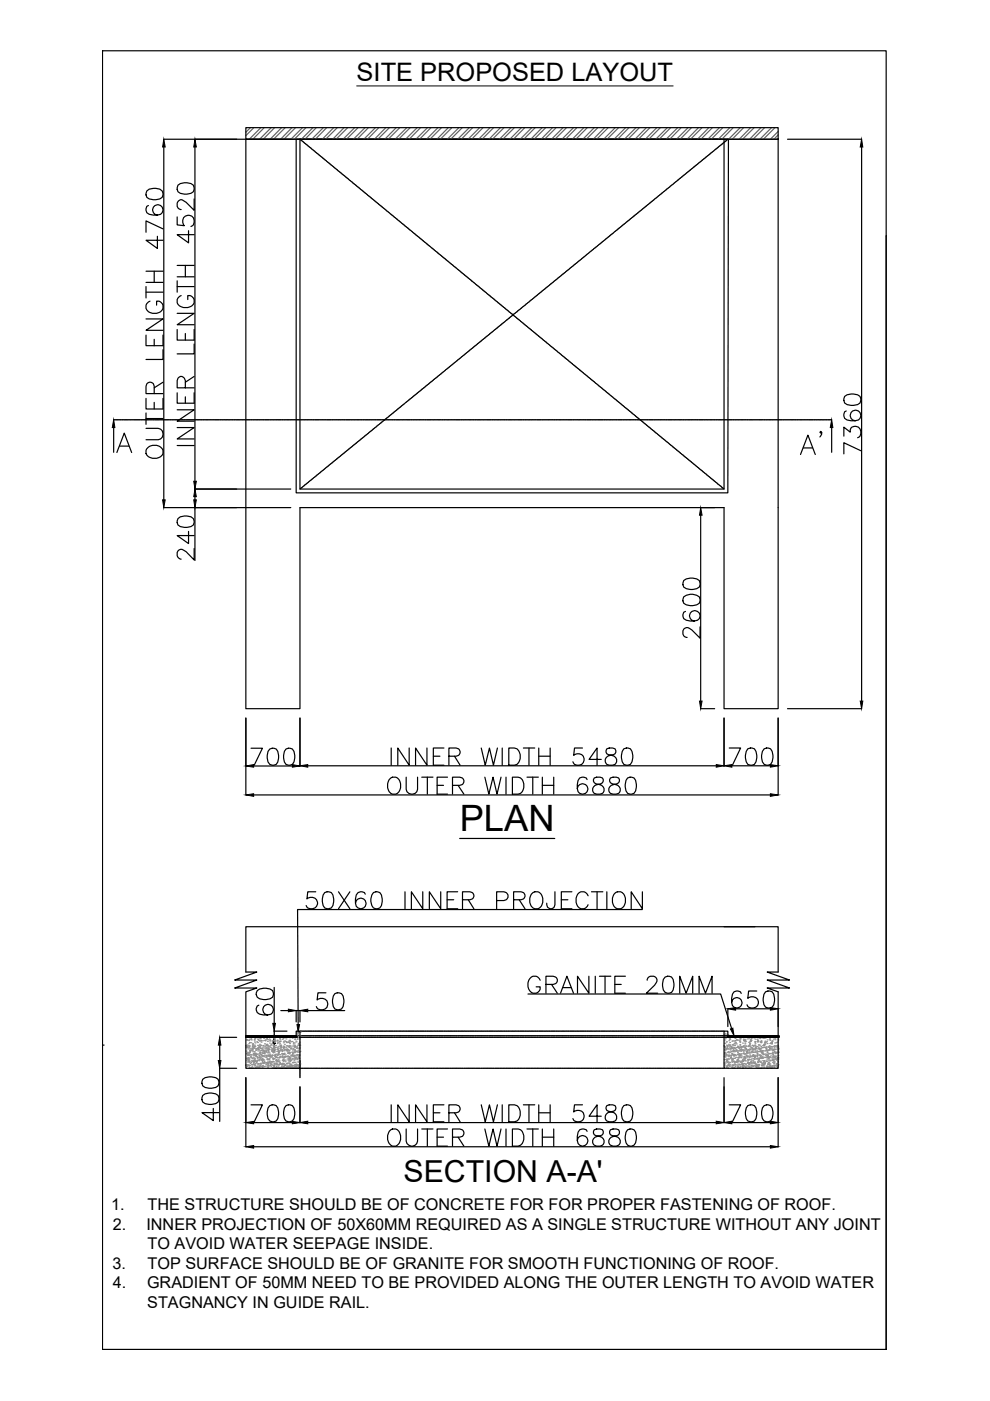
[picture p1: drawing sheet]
<svg xmlns="http://www.w3.org/2000/svg" width="210mm" height="297mm" viewBox="0 0 210 297" stroke-linecap="round" stroke-linejoin="round" font-family="sans-serif">
<defs><g id="words">
<text font-size="7.9" x="175" y="97.7" transform="rotate(-90 175 97.7)">A'</text>
<text font-size="7.7" x="97.5" y="176.2">PLAN</text>
<text font-size="7.5" x="63.9" y="194">50X60 INNER PROJECTION</text>
<text font-size="7.1" x="110.8" y="211.7">GRANITE 20MM</text>
<text font-size="6.4" x="85.6" y="250.7">SECTION A-A'</text>
<text font-size="5.4" x="75.6" y="17.1">SITE PROPOSED LAYOUT</text>
<g font-size="3.4">
<text x="23.6" y="256.6">1.</text>
<text x="31.3" y="256.6">THE STRUCTURE SHOULD BE OF CONCRETE FOR FOR PROPER FASTENING OF ROOF.</text>
<text x="23.9" y="260.7">2.</text>
<text x="31" y="260.7">INNER PROJECTION OF 50X60MM REQUIRED AS A SINGLE STRUCTURE WITHOUT ANY JOINT</text>
<text x="23.8" y="269">3.</text>
<text x="31.3" y="264.9">TO AVOID WATER SEEPAGE INSIDE.</text>
<text x="31.3" y="269">TOP SURFACE SHOULD BE OF GRANITE FOR SMOOTH FUNCTIONING OF ROOF.</text>
<text x="23.9" y="273.1">4.</text>
<text x="31.2" y="273.1">GRADIENT OF 50MM NEED TO BE PROVIDED ALONG THE OUTER LENGTH TO AVOID WATER</text>
<text x="31.2" y="277.3">STAGNANCY IN GUIDE RAIL.</text>
</g>
</g></defs>
<!-- layer: 0 -->
<g fill="none" stroke="#000" stroke-width=".25">
<path d="M21.7 10.8h166.2v275.3h-166.2zM34.7 29.5h27M34.7 31.2v74.8M37.7 39.3a2.81 2.81 0 0 1 3.3 0 1.19 1.19 0 0 1-.5 1.7 3 3 0 0 1-2.8-.3l-.1-.6zM41.3 31.2v70.8M52.1 29.5h112.9v120.8h-11.5v-42.7h-89.9v42.7h-11.5zM52.1 27.1h112.9v2.4h-112.9zM63.6 29.5h89.9v74.2h-89.9zM154.3 29.5h-91.5v75h91.5l.1-75M167 29.5h15.7M182.7 31.2v117.4M31 59.9h3.6"/>
<path d="M31 57.5h3.6M31.1 40.5a2.65 2.65 0 0 1 3.3 0 1.15 1.15 0 0 1-.5 1.7 3 3 0 0 1-2.8-.4l-.1-.5zM31.5 43.6a1.05 1.05 0 0 0-.4 1.5 3.3 3.3 0 0 0 3 .3 1.1 1.1 0 0 0 .1-1.7 1.1 1.1 0 0 0-1.8 .4 1.1 1.1 0 0 0 1 1.5M32.7 57.5v2.4M33.4 50.1v2.6l-2.4-1.8h3.6M34.6 48.5l-3.6-1.7v2.4M37.6 46v1.7l1.5 .2a1.26 1.26 0 0 1 0-2 1.26 1.26 0 0 1 1.9 .3 1.26 1.26 0 0 1-.5 1.8M37.6 59.5v2.4M37.6 58.7h3.6M37.6 56.3h3.6M39.3 56.3v2.4M40 48.9v2.6l-2.4-1.7h3.6"/>
<path d="M41.2 42.2v2.4l-1.7-1.7-.6-.3a.8 .8 0 0 0-.8-.2 .8 .8 0 0 0-.5 .7v.6a.88 .88 0 0 0 .8 .7M187.9 50h.1M187.9 50v236.1M31 71v2.3h3.6v-2.3M31 67.6h3.6l-3.6 2.4h3.6M31 60.8v2.4M31 61.9h3.6M31.8 63.9a1.33 1.33 0 0 0-.8 1.5 1.33 1.33 0 0 0 1.4 1 1.57 1.57 0 0 0 1.7-.3 1.57 1.57 0 0 0 .3-1.7l-.7-.5h-.5v.8M32.7 71.9v1.4M34.6 74.1v2.1h-3.6M37.6 69.9v2.2h3.6v-2.2M37.6 66.4h3.6l-3.6 2.4h3.6"/>
<path d="M37.6 60.8h3.6M38.4 62.7a1.31 1.31 0 0 0-.8 1.5 1.31 1.31 0 0 0 1.3 1 1.65 1.65 0 0 0 2.3-1.7 1.2 1.2 0 0 0-1.4-.8v.8M39.3 70.7v1.4M41.2 73v2h-3.6M41.2 79.8l-1.9 1.2M24.1 90.6v5.3M24.8 95.9l1.5-4.1 1.6 4.1M25.4 94.6h1.9M31 90.8h2.5a1.22 1.22 0 0 1 1.1 1.2 1.22 1.22 0 0 1-1.1 1.2h-2.5M31 84.5v2.2h3.6v-2.2M31 88.7h3.6M31 87.6v2.4"/>
<path d="M31.1 95.1a2.05 2.05 0 0 1 3.5 .4 1.64 1.64 0 0 1-2.2 1.7 1.36 1.36 0 0 1-1.3-2.1zM32.7 83.5v-1.6l-.2-.5a.87 .87 0 0 0-1.4 0l-.1 .5v1.6h3.6M32.7 85.3v1.4M34.6 81l-1.9 1.2M37.6 90.6h3.6l-3.6 2.5h3.6M37.6 86.9h3.6l-3.6 2.4h3.6M37.6 83.3v2.2h3.6v-2.2M37.6 94.5h3.6M39.3 82.2v-1.5a1.01 1.01 0 0 0-1.1-.9l-.5 .4-.1 .5v1.5h3.6M39.3 84.1v1.4M178.9 92.5v-1.9l1.4 1a1.17 1.17 0 0 1 1.3-1.2 1.17 1.17 0 0 1 .9 1.6l-.2 .5-.5 .3M179.1 84a2.81 2.81 0 0 1 3.2 0 1.21 1.21 0 0 1-.5 1.8 3 3 0 0 1-2.7-.4l-.2-.5z"/>
<path d="M179.4 87.1a1.05 1.05 0 0 0-.5 1 1.05 1.05 0 0 0 .7 .9 2.61 2.61 0 0 0 2.7-.3 1.12 1.12 0 0 0-.5-1.6 1.12 1.12 0 0 0-1.5 .7 1.12 1.12 0 0 0 1 1.4M182.5 95.6l-3.6-1.7v2.3M34.7 107.6h27M37.7 110a2.63 2.63 0 0 1 3.3 0 1.15 1.15 0 0 1-.5 1.6 3 3 0 0 1-2.8-.3l-.1-.5zM40 112.7v2.5l-2.4-1.6h3.6M41.2 116.3v2.4l-1.7-1.7a1.16 1.16 0 0 0-1.6-.4l-.3 .6v.6a1 1 0 0 0 .8 .7M41.3 103.7h20.4M41.3 105.3v.7M41.3 107.6v11.2M148.6 109.2v39.4M145 126.5a2.71 2.71 0 0 1 3.3 0 1.13 1.13 0 0 1-.6 1.7 3 3 0 0 1-2.7-.3l-.2-.5zM145 123.1a2.88 2.88 0 0 1 3.3 0 1.17 1.17 0 0 1-.6 1.7 3 3 0 0 1-2.7-.3l-.2-.5z"/>
<path d="M145.3 129.6a1.02 1.02 0 0 0-.3 1.6 2.88 2.88 0 0 0 3.3 0 1.11 1.11 0 0 0-.5-1.6 1.11 1.11 0 0 0-1.5 .7 1.11 1.11 0 0 0 .9 1.4M148.4 132.9v2.4l-1.7-1.7a1.11 1.11 0 0 0-1.7-.2 1.2 1.2 0 0 0 .1 1.6l.6 .1M52.1 152.2v16.4M53.2 158.6h2.4l-1.7 3.6M57.2 158.8a1.15 1.15 0 0 1 1.7 .5 3 3 0 0 1-.3 2.8 1.21 1.21 0 0 1-1.8-.5 2.86 2.86 0 0 1 .4-2.8zM60.6 158.8a1.15 1.15 0 0 1 1.7 .5 3 3 0 0 1-.3 2.8 1.15 1.15 0 0 1-1.7-.5 3 3 0 0 1 .3-2.8zM63.6 152.2v10.2M82.9 158.6v3.6M86.8 158.6v3.6l-2.5-3.6v3.6M90.5 158.6v3.6l-2.4-3.6v3.6M94.1 158.6h-2.2v3.6h2.2M102 158.6l.9 3.6 .9-3.6 .8 3.6 .9-3.6"/>
<path d="M106.5 158.6v3.6M107.9 158.6h1.2a1.98 1.98 0 0 1 .9 3.1l-.4 .4-.5 .1h-1.2zM111 158.6h2.4M112.2 158.6v3.6M114.2 158.6v3.6M116.6 158.6v3.6M123.5 158.6h-1.7l-.2 1.6a1.26 1.26 0 0 1 1.9-.1 1.26 1.26 0 0 1-.2 1.9 1.26 1.26 0 0 1-1.8-.5M128.7 158.8a.75 .75 0 0 0 .3 1.2 1.64 1.64 0 0 1 1.7 1 .98 .98 0 0 1-.8 1.2h-.7a1.04 1.04 0 0 1-.9-1.1 1.04 1.04 0 0 1 1-.9l.8-.2a.75 .75 0 0 0 .3-1.2l-.5-.2zM132.3 158.8a1.17 1.17 0 0 1 1.7 .5 3 3 0 0 1-.3 2.8 1.18 1.18 0 0 1-1.8-.6 3 3 0 0 1 .4-2.7zM148.6 150.3h2.9M153.5 152.2v10.2M154.6 158.6h2.4l-1.7 3.6"/>
<path d="M158.6 158.8a1.17 1.17 0 0 1 1.7 .5 3 3 0 0 1-.4 2.8 1.18 1.18 0 0 1-1.7-.6 3 3 0 0 1 .4-2.7zM162 158.8a1.13 1.13 0 0 1 1.7 .5 3 3 0 0 1-.3 2.8 1.18 1.18 0 0 1-1.8-.6 2.9 2.9 0 0 1 .4-2.7zM165 152.2v16.4M167 150.3h15.7M53.8 168.5h109.5M53.8 162.4h8.2M65.2 162.4h86.7M82.5 165.3a1.34 1.34 0 0 1 1.6-.5 1.34 1.34 0 0 1 .8 1.4 1.57 1.57 0 0 1-.3 1.7 1.57 1.57 0 0 1-1.7 .3 2.25 2.25 0 0 1-.4-2.9zM86.1 164.8v2.6a1.22 1.22 0 0 0 1.2 1 1.22 1.22 0 0 0 1.2-1v-2.6M89.4 164.8h2.4M90.6 164.8v3.6M91.9 160.3h1.4"/>
<path d="M92.7 166.5h1.3M94.9 164.8h-2.2v3.6h2.2M95.2 160.3h1.5l.5-.1a.86 .86 0 0 0 0-1.4l-.5-.2h-1.5v3.6M95.9 166.5h1.6l.5-.2a.87 .87 0 0 0 0-1.4l-.5-.1h-1.6v3.6M96.4 160.3l1.2 1.9M97.1 166.5l1.3 1.9M97.5 177.8h20.1M102.8 164.8l.8 3.6 .9-3.6 .9 3.6 .8-3.6M107.3 164.8v3.6M108.6 164.8h1.3a1.97 1.97 0 0 1 .8 3.1l-.3 .3-.5 .2h-1.3zM111.7 164.8h2.4M113 164.8v3.6"/>
<path d="M114.2 160.3h2.4M115 166.5h2.4M115 164.8v3.6M117.4 164.8v3.6M124.5 165.3a1.06 1.06 0 0 0-1-.5 1.06 1.06 0 0 0-.9 .7 2.61 2.61 0 0 0 .3 2.7 1.12 1.12 0 0 0 1.7-.5 1.12 1.12 0 0 0-.8-1.5 1.12 1.12 0 0 0-1.4 1M126 164.9a.76 .76 0 0 0 .3 1.3 1.64 1.64 0 0 1 1.8 1 .92 .92 0 0 1-.9 1.2h-.7a1.02 1.02 0 0 1-.9-1.1 1.02 1.02 0 0 1 1.1-1l.7-.1a.76 .76 0 0 0 .3-1.3l-.5-.1zM127.5 161h-2.6l1.7-2.4v3.6M129.4 164.9a.75 .75 0 0 0 .4 1.3 1.63 1.63 0 0 1 1.7 1 .92 .92 0 0 1-.8 1.2l-1.3-.2a1.06 1.06 0 0 1-.3-1.2 1.06 1.06 0 0 1 1-.7l.7-.1a.76 .76 0 0 0 .4-1.3l-.5-.1zM133.1 164.9a1.15 1.15 0 0 1 1.7 .6 3 3 0 0 1-.4 2.7 1.15 1.15 0 0 1-1.7-.5 3 3 0 0 1 .4-2.8zM155.2 162.4h8.1M136.2 192.8h-73.1l.1 24.4M153.5 196.5h6.6"/>
<path d="M46.5 219.9h3.7M52.1 219.6v-9.3l2.4-.8h-4.7l4.7-1.7h-4.7l4.7-1.7h-2.4v-9.6h112.9v9.6h-2.3l4.7 1.7h-4.7l4.7 1.7h-4.7l2.3 .8v9.3l-.2 .1 .1-.1M52.1 219.9h10.7v-1.3h.8v7.9h-11.5zM52.1 219.6h.1M52.1 219.9h.1M52.2 219.9h.1M52.3 219.6l-.2 .2 .2-.2M52.3 219.8h.1M52.3 219.8l-.1 .1M52.3 219.9h.1M52.3 219.6l-.2 .2M52.3 219.7l-.1 .2"/>
<path d="M52.3 219.6v.1M52.4 219.6h.1M52.4 219.7l-.1 .1M52.4 219.7h.1M52.5 219.7l-.2 .1M52.5 219.9h.1M52.5 219.6l-.2 .2M52.5 219.6v.1M52.5 219.9h-.1M52.5 219.7l-.2 .2M52.5 219.7v.1M52.6 219.7h.1"/>
<path d="M52.6 219.9h.1M52.6 219.8h.1M52.6 219.6l-.3 .3M52.7 219.6l-.4 .3M52.7 219.6l-.2 .3M52.7 219.9h.1M52.7 219.6l-.1 .1M52.7 219.6l-.3 .3M52.8 219.6l-.3 .3M52.8 219.8l-.3 .1M52.8 219.9h-.1M52.8 219.8h.1"/>
<path d="M52.8 219.6v.1M52.8 219.6h.1M52.9 219.7l-.3 .2M52.9 219.7l-.2 .2M52.9 219.6l-.3 .3M52.9 219.7l.1-.1zM52.9 219.7l-.1 .1M53 219.7l-.2 .2M53 219.9h-.2M53 219.9h.1M53 219.6l-.1 .1M53 219.9h-.1"/>
<path d="M53.1 219.6l-.2 .1M53.1 219.9h.1M53.1 219.7l-.3 .2M53.1 219.8l-.1 .1M53.1 219.6h.1M53.1 219.8v.1M53.1 219.6l-.2 .3M53.2 219.6l-.2 .3M53.2 219.8l-.1 .1M53.2 219.6l-.1 .2 .2-.2M53.3 219.6l-.2 .1M53.3 219.6l-.2 .2"/>
<path d="M53.3 219.8l-.1 .1M53.3 219.9h-.1M53.3 219.9h.1M53.4 219.6l-.1 .1M53.4 219.9h.1M53.4 219.7h.1M53.4 219.8v.1M53.5 219.7l-.1 .1M53.5 219.7l-.1 .2M53.5 219.9h.1M53.5 219.6l-.4 .3M53.5 219.6l-.2 .3"/>
<path d="M53.6 219.6l-.1 .1M53.6 219.7l-.1 .1M53.6 219.6h.1M53.7 219.6l-.3 .3M53.7 219.8h.1M53.7 219.6l-.1 .2M53.7 219.8l-.1 .1M53.7 219.7l-.3 .2M53.7 219.6h.1M53.7 219.7l-.2 .2M53.8 219.7h.1M53.8 219.7l-.1 .1"/>
<path d="M53.8 219.8l-.2 .1M53.8 219.6l-.1 .1M53.9 219.7l.1-.1-.4 .3M53.9 219.9h.1M53.9 219.7l-.2 .2M54 219.8h.1M54 219.8l-.1 .1M54 219.9h.1M54 219.6l-.3 .3M54.1 219.6l-.2 .3M54.1 219.7l-.2 .2M54.1 219.6h.1"/>
<path d="M54.1 219.7l-.1 .1M54.1 219.7v.1M54.2 219.8l-.3 .1M54.2 219.9h.1M54.2 219.7l-.3 .2M54.2 219.7h.1M54.3 219.7l-.1 .1M54.3 219.8l-.3 .1M54.3 219.9h.1M54.3 219.6l-.3 .3M54.4 219.6l-.3 .3M54.4 219.8l-.1 .1"/>
<path d="M54.4 219.9h.1M54.4 219.9h-.1M54.4 219.6l-.1 .1M54.5 219.6l-.3 .3M54.5 219.8l-.1 .1M54.5 219.9h.1M54.5 219.9h-.1M54.5 219.6h.1M54.5 210a2.81 2.81 0 0 1 3.3 0 1.18 1.18 0 0 1-.6 1.8 2.94 2.94 0 0 1-2.7-.4l-.2-.5zM54.6 219.6l-.2 .3M54.6 219.7l-.1 .1M54.7 219.7l-.2 .2"/>
<path d="M54.7 219.6l-.2 .2M54.7 219.7h.1M54.7 219.9h.1M54.8 219.6l-.1 .1M54.8 219.6l-.3 .2M54.8 219.7l.1-.1-.4 .3h.2M54.8 219.8l-.1 .1M54.8 219.9h.1M54.8 219.8v.1M54.9 213.1a1.01 1.01 0 0 0-.4 1.6 3.3 3.3 0 0 0 3 .3 1.13 1.13 0 0 0 .1-1.8 1.13 1.13 0 0 0-1.8 .4 1.13 1.13 0 0 0 .9 1.6M54.9 219.8l-.1 .1M54.9 219.6l-.2 .3"/>
<path d="M54.9 219.6l-.1 .1 .2-.1M55 219.6h.1M55 219.7l-.1 .1M55 219.8l-.1 .1M55 219.7l-.2 .2M55 219.7l.1-.1-.1 .2M55 219.9h-.1M55 219.6v.1M55 219.9h.1M55.1 219.7h.1M55.2 219.7l.1-.1-.3 .2 .1-.1M55.2 219.7h.1"/>
<path d="M55.2 219.9h.1M55.2 219.6l-.4 .3M55.2 219.8l-.1 .1M55.2 219.6l-.3 .3M55.2 219.9h-.1M55.3 219.6l-.2 .3M55.3 219.6l-.1 .2M55.3 219.8h.1M55.3 219.8v.1M55.4 219.8h.1M55.4 219.6l-.4 .3h.1M55.4 219.6l-.2 .3"/>
<path d="M55.5 219.6h.1M55.5 219.7l-.1 .1M55.5 219.7l-.2 .2M55.5 219.7l.1-.1-.4 .3M55.6 219.9h.1M55.6 219.6l-.1 .1M55.6 219.7l-.2 .2M55.6 219.8l-.1 .1M55.7 219.7h.1M55.7 219.8l-.1 .1M55.7 219.9h.1M55.7 219.9l.4-.3-.4 .3"/>
<path d="M55.7 219.6l-.4 .3 .3-.2M55.7 219.8h.1M55.7 219.9h-.1M55.8 219.6l-.2 .1M55.8 219.6l-.1 .2M55.8 219.9h.1M55.8 219.6l-.1 .1M55.8 219.7l-.1 .1M55.8 219.6h.1M55.9 219.6l-.3 .3M55.9 219.9h-.1M55.9 219.6h.1"/>
<path d="M55.9 219.6v.1M55.9 219.9h.1M56 219.7l-.1 .2M56 219.7l-.1 .1M56 219.8l-.1 .1M56.1 219.9h.1M56.1 219.9h-.1M56.1 219.6v.1M56.1 219.6l-.2 .3M56.2 219.8l-.1 .1M56.2 219.9h.1M56.2 219.9h-.1"/>
<path d="M56.2 219.6l-.3 .3M56.2 219.6l-.1 .2M56.3 219.6l-.1 .2M56.3 219.6h.1M56.3 219.7l-.2 .2M56.4 219.6l-.1 .2M56.4 219.7l-.1 .1M56.4 219.7h.1M56.4 219.9h-.1M56.4 219.6l-.2 .1M56.4 219.9h.1M56.5 219.7l-.1 .2"/>
<path d="M56.5 219.6l-.3 .3M56.5 219.6l-.1 .1M56.5 219.7h.1M56.5 219.8l-.1 .1M56.5 219.9h.1M56.6 219.8h.1M56.6 219.9h.1M56.6 219.6l-.3 .3M56.6 219.6l-.1 .1M56.7 219.6l-.1 .2M56.7 219.6h.1M56.7 219.7h-.1"/>
<path d="M56.7 219.7l-.1 .1M56.7 219.8l-.1 .1M56.7 219.8h.1M56.7 219.9h-.1M56.7 219.6l-.3 .2M56.7 219.6l-.3 .3M56.8 219.9h.1M56.8 219.6h.1M56.8 219.6l-.2 .2M56.8 219.7l-.1 .1M56.8 219.7l-.1 .2M56.9 219.7h.1"/>
<path d="M56.9 219.7l.1-.1-.4 .3M56.9 219.7l-.1 .1M56.9 219.8l-.1 .1M56.9 219.9h.1M56.9 219.8v.1M57 219.7l-.3 .2 .3-.2M57 219.9h.1M57 219.6l-.1 .1M57 219.8v.1M57.1 219.6l-.1 .1M57.1 219.8h.1M57.1 219.8l-.1 .1"/>
<path d="M57.1 219.9h-.1M57.1 219.6h.1M57.1 219.6l-.3 .3M57.2 219.6l-.1 .1M57.2 219.7l-.1 .1M57.2 219.8l-.2 .1M57.2 219.6h.1M57.2 219.6v.2M57.2 219.8l-.1 .1M57.2 219.9h-.1M57.3 219.6l-.1 .1M57.3 219.9h.1"/>
<path d="M57.3 219.7l-.1 .1M57.3 219.9h-.1M57.4 219.8l-.1 .1M57.4 219.9h-.1M57.4 219.9h.1M57.4 219.6l-.2 .3M57.5 219.6l-.2 .2M57.5 219.8l-.1 .1M57.5 219.9h.1M57.5 219.9h-.1M57.5 219.6l-.1 .1M57.5 219.7l-.2 .2"/>
<path d="M57.5 219.6v.1M57.5 219.6h.1M57.5 219.8v.1M57.6 219.8l-.1 .1M57.6 219.9h-.1M57.6 219.6h.1M57.6 219.6l-.1 .2M57.6 219.7l-.1 .1M57.7 219.7l-.1 .1M57.7 219.6h.1M57.7 219.7h.1M57.8 219.7l-.2 .1"/>
<path d="M57.8 219.7v-.1zM57.8 219.8l-.3 .1M57.8 219.7l-.1 .1M57.8 219.7h.1M57.8 219.9h.1M57.8 219.6l-.1 .1M57.9 219.6l-.1 .1M57.9 219.8l-.1 .1M57.9 219.9h.1M57.9 219.8h.1M57.9 219.6l-.3 .3M58 219.8l-.2 .1"/>
<path d="M58 219.8l-.1 .1M58 219.8h.1M58 219.6l-.4 .3M58 219.9h.1M58 219.6l-.1 .1M58 219.7h.1M58.1 219.6h.1M58.1 219.7l-.1 .1M58.1 219.8l-.1 .1M58.1 219.7h.1M58.1 219.9h-.1M58.1 218.6h2.7"/>
<path d="M58.1 219.6l-.1 .2M58.1 218.6l.1 1M58.1 219.9h.1M58.1 209.4v7.6M58.2 219.9h-.1M58.2 219.9h.1M58.2 219.7l-.1 .1M58.2 219.8h.1M58.3 219.7h.1M58.3 219.9h.1M58.3 219.6l-.4 .3M58.3 219.6l-.5 .3"/>
<path d="M58.3 219.8l-.1 .1M58.3 219.8h.1M58.3 219.6v.1M58.3 219.6l-.1 .3M58.4 219.6l-.1 .1M58.4 219.6l-.3 .3M58.4 219.6l-.1 .2M58.4 219.8l-.1 .1M58.4 219.7l.2-.1-.1 .2M58.4 219.9h-.1M58.5 219.8h.1M58.5 219.6l-.4 .3"/>
<path d="M58.5 219.6h.1M58.6 219.7l-.2 .2M58.6 219.7l.1-.1zM58.6 219.7l-.1 .1M58.6 219.8l-.2 .1M58.6 219.7v.2M58.6 219.9h-.1M58.6 219.9h.1M58.6 219.6l-.3 .3M58.7 219.9l.1-.3-.4 .3M58.7 219.9h.1M58.7 219.8l-.1 .1"/>
<path d="M58.8 219.6l-.2 .1M58.8 219.7l-.2 .1M58.8 219.8l-.1 .1M58.8 219.9h.1M58.9 219.8l-.1 .1M58.9 219.6l-.1 .1M58.9 219.6h.1M58.9 219.6l-.1 .2 .1-.1M58.9 219.6l-.1 .2M58.9 219.9h.1M59 219.8l-.1 .1M59 219.9h-.1"/>
<path d="M59 219.6l-.1 .1M59 219.9h.1M59.1 219.9h-.1M59.1 219.7h.1M59.1 219.7l-.1 .1M59.1 219.8l-.1 .1M59.2 219.7v-.1v.1M59.2 219.9h.1M59.2 219.6l-.4 .3M59.2 219.6l-.2 .3M59.2 219.8l-.2 .1M59.2 219.6l-.1 .3"/>
<path d="M59.3 219.7l-.1 .1M59.3 219.6h.1M59.3 219.8h.1M59.3 219.8l-.1 .1M59.3 219.9h-.1M59.3 219.6v.1M59.4 219.6l-.1 .2M59.4 219.9h-.1M59.4 219.7l-.3 .2M59.4 219.6h.1M59.4 219.9h.1M59.5 219.7h.1"/>
<path d="M59.5 219.7l-.1 .1M59.5 219.6l-.1 .1M59.5 219.9h.1M59.5 214.3h1.6M59.6 219.7l-.3 .2M59.6 219.6l-.3 .3M59.6 219.6l-.2 .3M59.6 219.7h.1M59.6 219.7l.1-.1zM59.6 219.9h.1M59.7 219.8h.1M59.7 219.8l-.1 .1"/>
<path d="M59.7 219.9h.1M59.7 219.6l-.3 .3M59.7 219.6l-.2 .3M59.7 219.7l-.2 .2M59.7 219.6h.1M59.8 219.6h.1M59.8 219.7l-.1 .1M59.8 219.8l-.2 .1M59.8 219.9h-.1M59.8 219.8h.1M59.8 219.6l-.3 .3M59.9 219.9h.1"/>
<path d="M59.9 219.7h.1M59.9 219.7v.1M60 219.7l-.2 .1M60 219.8l-.3 .1M60 219.7h.1M60 219.8l-.1 .1M60 219.9h.1M60 219.6l-.3 .3M60 219.6l-.2 .3M60 219.8v.1M60.1 219.6l-.1 .1M60.1 219.8l-.1 .1"/>
<path d="M60.1 219.9h.1M60.2 219.8l-.2 .1M60.2 219.9h-.1M60.2 219.6l-.4 .3 .4-.3M60.2 219.8h.1M60.3 219.6l-.2 .3M60.3 219.6l-.1 .1M60.3 219.7l-.1 .1M60.3 219.7v.1M60.3 219.6h.1M60.3 219.9h.1M60.3 219.7h.1"/>
<path d="M60.4 219.7l-.2 .2h.2M60.4 219.9h.1M60.4 219.6v.1M60.5 219.7v-.1l-.3 .2M60.5 219.8l-.1 .1M60.5 219.9h.1M60.5 219.7l-.1 .1M60.6 219.8l-.1 .1M60.6 219.6l-.3 .3M60.6 219.9h-.1M60.6 219.6l-.1 .1M60.6 219.6h.1"/>
<path d="M60.6 219.6v.1M60.6 219.7v.1M60.7 219.7l-.3 .2M60.7 219.9h-.1M60.7 219.6l-.1 .1M60.7 219.6h.1M60.7 219.6v.1M60.7 219.8l-.1 .1M60.7 219.9h.1M60.8 219.7l-.1 .1M60.8 219.7h.1M60.8 219.7v.1"/>
<path d="M60.8 219.6h-2.7M60.9 219.6l-.3 .3M60.9 219.8l-.1 .1M60.9 219.9h.1M60.9 219.9h-.1M61 219.8l-.1 .1M61 219.6l-.2 .3M61 219.6l-.1 .2M61 219.8h.1M61.1 219.8h.1M61.1 219.6l-.4 .3h.1M61.1 219.6l-.1 .1"/>
<path d="M61.1 219.7l-.3 .2M61.1 219.6h.1M61.1 219.7l.1-.1-.3 .3M61.1 219.7l-.1 .2M61.2 219.9h-.1M61.2 219.9h.1M61.3 219.6l-.4 .3M61.3 219.9h.1M61.3 219.7l-.1 .1M61.4 219.7h.1M61.4 219.8l-.1 .1M61.4 219.9h.1"/>
<path d="M61.4 219.6l-.4 .3 .2-.2M61.4 219.8h.1M61.4 219.9h-.1M61.4 219.6l-.3 .3h.2M61.4 219.6v.2M61.5 219.6l-.1 .1M61.5 219.7l-.1 .1M61.5 219.6h.1M61.5 219.6l-.1 .2M61.5 219.9h-.1M61.6 219.9h.1M61.5 219.8l-.1 .1"/>
<path d="M61.6 219.8h.1M61.6 219.9h-.1M61.6 219.6l-.3 .3M61.7 219.7l-.1 .2M61.7 219.7l-.1 .1M61.7 219.8l-.1 .1M61.7 219.7l-.3 .2M61.7 219.9h.1M61.7 219.6l-.1 .1M61.8 219.9h.1M61.8 219.9h-.1M61.9 219.6l-.2 .3"/>
<path d="M61.9 219.8l-.1 .1M61.9 219.9h.1M61.9 219.7l-.1 .1M61.9 219.6l-.3 .3M61.9 219.6v.2M61.9 219.6h.1M62 219.7l-.2 .2M62 219.6l-.1 .1M62 219.6l-.1 .2M62 219.7h.1M62 219.6h.1M62.1 219.7l-.3 .2"/>
<path d="M62.1 219.8l-.2 .1M62.1 219.6v.1M62.1 219.9h-.1M62.1 219.9h.1M62.2 219.7l-.2 .2M62.2 219.9h-.1M62.2 219.6l-.1 .1M62.2 219.7h.1M62.2 219.8l-.1 .1M62.2 219.9h.1M62.2 219.7l-.1 .1M62.2 219.7v.2"/>
<path d="M62.2 219.8h.1M62.2 219.6l-.3 .3M62.3 219.6l-.1 .1M62.3 219.9h.1M62.4 219.6h.1M62.4 219.7l-.1 .1M62.4 219.8l-.2 .1M62.4 219.6l-.2 .3M62.4 219.8h.1M62.4 219.6l-.2 .1M62.5 219.8l-.2 .1M62.5 219.9h-.1"/>
<path d="M62.5 219.9h.1M62.5 219.6l-.3 .3M62.5 219.6l-.2 .2M62.5 219.7l-.1 .1M62.5 219.7h.1M62.5 219.7v.1M62.6 219.8l-.1 .1M62.6 219.7h.1M62.6 219.6l-.2 .2M62.6 219.6l-.1 .1M62.6 219.9h.1M62.6 219.9h-.1"/>
<path d="M62.7 219.6l-.1 .1M62.7 219.7l-.3 .2M62.7 219.8l-.1 .1M62.7 219.9h.1h-10.7v-.3h10.7v.3M62.8 219.8h.1M62.8 219.8l-.1 .1M62.8 219.6l-.4 .3M62.8 219.9h-.1M62.8 219.7l-.2 .2M62.8 214.2v2.5M62.8 219.6h.1M62.8 214.3h.8"/>
<path d="M62.8 219.6l-.3 .3M62.8 219.7v.1M63.6 214.2v2.5M65.2 214.3h7.9M69.1 210.5h-1.7l-.2 1.5a1.28 1.28 0 0 1 2 0 1.28 1.28 0 0 1-.3 1.9 1.28 1.28 0 0 1-1.8-.5M71 210.7a1.21 1.21 0 0 1 1.7 .5 3 3 0 0 1-.3 2.7 1.19 1.19 0 0 1-1.7-.5 3 3 0 0 1 .3-2.7zM111.9 210.7h40.9l2.3 7.4M153.5 218.6h.8v1.3h10.7v6.6h-11.5zM154.3 219.6h.1M154.3 219.8h.1M154.3 219.6h10.7v.3h-10.7zM154.3 213.9v3.7"/>
<path d="M154.4 219.6l-.1 .1M154.4 219.6l-.1 .2M154.4 219.6v.2M154.4 219.7h.1M154.5 219.7l-.2 .1M154.5 219.6h-.1M154.5 219.6h.1M154.5 219.9h-.1M154.5 219.6v.1M154.5 219.9h.1M154.6 219.7h.1M154.6 219.8l-.1 .1"/>
<path d="M154.6 219.9h.1M154.7 219.7l-.4 .2M154.7 219.7v-.1l-.2 .3M154.7 219.7l-.2 .2M154.7 219.8h.1M154.7 219.9h.1M154.7 219.6l-.3 .2M154.7 219.9l.3-.3-.3 .3M154.8 219.7l-.1 .1M154.8 219.6h.1M154.8 219.6l-.1 .1M154.8 219.6l-.3 .3"/>
<path d="M154.8 219.8h.1M154.9 219.9h.1M154.9 219.6l-.3 .3M154.9 219.6l-.1 .2M154.9 219.7l-.2 .2M155 219.7h.1M155 219.8l-.1 .1M155 219.6l-.1 .1M155 219.9h.1M155.1 219.6l-.1 .1M155.1 219.7l-.3 .2M155.1 219.8l-.1 .1"/>
<path d="M155.1 219.9h.1M155.2 219.6l-.3 .3M155.2 219.8h.1M155.2 219.8l-.1 .1M155.2 219.7l-.1 .1M155.2 219.6l-.3 .3h.1M155.3 219.6l-.1 .1M155.3 219.7l-.1 .1M155.3 219.6h.1M155.3 219.8l-.2 .1M155.3 219.7v.1M155.3 219.9h-.1"/>
<path d="M155.4 219.6l-.1 .1M155.4 219.9h.1M155.4 219.7l-.3 .2M155.4 219.8l-.1 .1M155.4 219.6v.1M155.5 219.8l-.1 .1M155.5 219.7l-.1 .1M155.5 219.9h.1M155.5 219.6l-.3 .3M155.5 219.8v.1M155.6 219.6l-.1 .1M155.6 219.7l-.3 .2"/>
<path d="M155.6 219.8l-.1 .1M155.6 219.9h.1M155.7 219.9h-.1M155.7 219.6h-.1M155.7 219.6l-.3 .3M155.8 219.7l-.3 .2M155.8 219.6h.1M155.8 219.7h.1M155.8 219.7l-.1 .1M155.8 219.8l-.2 .1M155.8 219.7v.1M155.8 219.6l-.3 .3"/>
<path d="M155.9 219.9h.1M155.9 219.6v.1M156 219.6l-.2 .1M156 219.8l-.2 .1M156 219.9h.1M156 213.9h7.3M156 219.8h.1M156 219.8l-.1 .1M156 219.6l-.3 .3 .4-.3M156.1 219.6l-.1 .1 .1-.1M156.1 219.8l-.2 .1M156.1 219.8l-.1 .1"/>
<path d="M156.1 219.9h-.2M156.1 219.9h-.1M156.1 219.6h.1M156.1 219.7v.1M156.2 219.6l-.1 .1M156.2 219.7l-.1 .1M156.2 219.7h.1M156.2 219.8l-.1 .1h.1M156.2 219.6h.1M156.2 219.9h.1M156.2 219.7l-.1 .2M156.3 219.6l-.1 .1"/>
<path d="M156.3 219.9h-.2M156.3 219.9h-.1M156.3 219.7l-.1 .1 .2-.2-.3 .3M156.3 219.7h.1M156.4 219.7h.1M156.4 219.8l-.1 .1M156.4 219.9h.1M156.4 219.8h.1M156.4 219.7v.1M156.4 219.9h-.1M156.4 219.6v.1M156.4 219.6l-.1 .2"/>
<path d="M156.5 219.6l-.1 .1M156.5 219.6h.1M156.5 219.6l-.1 .2M156.5 219.8h.1M156.5 219.8l-.1 .1M156.6 219.8v-.2l-.2 .3M156.6 219.8h.1M156.6 219.9h-.1M156.6 219.6l-.4 .3M156.6 219.9h.1M156.6 219.8v.1M156.6 219.7l-.2 .2"/>
<path d="M156.7 219.7l.1-.1-.2 .2M156.7 219.7l-.1 .2M156.7 219.9h.1M156.7 219.6l-.3 .3M156.8 219.9h.1M156.8 219.8l-.2 .1M156.9 219.8l-.3 .1M156.9 219.7l-.2 .2M156.9 219.9h.1M156.9 219.6l-.4 .3h.1M156.9 219.6l-.1 .1M156.9 219.6l-.1 .3"/>
<path d="M157 219.6l-.1 .1M157 219.7l-.1 .1M157 219.6h.1M157 219.6l-.2 .3M157.1 219.8l-.2 .1h.1M157.1 219.6h.1M157.1 219.6l-.1 .1M157.2 219.7l-.2 .2 .2-.2M157.2 210.6a1.05 1.05 0 0 0-1.6-.3 3.3 3.3 0 0 0-.3 2.9 1.1 1.1 0 0 0 1.8 .1 1.1 1.1 0 0 0-.5-1.7 1.1 1.1 0 0 0-1.5 .9M157.2 219.6l-.3 .3M157.2 219.7l-.1 .1M157.2 219.9h.1"/>
<path d="M157.2 219.6l-.2 .2M157.3 219.6l-.1 .1 .1-.1M157.3 219.9h.1M157.3 219.6l-.1 .1M157.4 219.8l-.2 .1M157.4 219.9h.1M157.4 219.6l-.3 .3 .3-.2M157.5 219.6l-.1 .2M157.5 219.6l-.2 .1M157.5 219.6l-.1 .2 .2-.1M157.5 219.7h.1M157.5 219.7l-.2 .2"/>
<path d="M157.5 219.9h.1M157.6 219.8l-.3 .1M157.6 219.6l-.4 .3M157.6 219.9h.1M157.7 219.7l-.1 .2M157.7 219.6l-.3 .3M157.7 219.7h.1M157.7 219.8l-.1 .1M157.7 219.9h.1M157.7 219.8h.1M157.7 219.8v.1M157.8 219.6l-.2 .1"/>
<path d="M157.8 219.9h.1M157.8 219.6l-.1 .1M157.8 219.7l-.1 .2M157.8 219.6l-.3 .3M157.9 219.6h.1M157.9 219.7l-.1 .1M157.9 219.8l-.2 .1M157.9 219.8h.1M157.9 219.6l-.3 .3M158 219.6h.1M158 219.9h.1M158 219.7l-.1 .1"/>
<path d="M158 219.7l-.2 .2M158 219.7h.1M158 219.8l-.2 .1M158 219.7v.1M158.1 219.8l-.2 .1M158.1 219.7h.1M158.1 219.9h.1M158.1 219.6l-.4 .3M158.1 219.8l-.1 .1M158.1 219.6l-.1 .1M158.2 219.6l-.1 .1M158.2 219.6l-.2 .1"/>
<path d="M158.2 219.8l-.1 .1M158.2 219.9h.1M158.3 219.8h.1M158.3 219.8l-.1 .1M158.3 219.9h-.1M158.3 219.6l-.1 .1M158.3 219.6l-.2 .2M158.3 219.6l-.3 .3M158.3 219.6v.2M158.4 219.6l-.1 .1M158.4 219.7l-.1 .1M158.5 219.6l-.2 .3"/>
<path d="M158.5 219.9h.1M158.5 219.6h-.1M158.5 219.7l-.1 .1M158.5 219.7h-.1M158.5 219.9h-.1M158.5 219.6v.1M158.6 219.8l-.1 .1M158.6 219.9h.1M158.6 219.6l-.1 .1M158.6 219.6v.1M158.6 219.6l-.3 .3h.1M158.7 219.6l-.2 .2"/>
<path d="M158.7 219.6h.1M158.7 219.8l-.1 .1M158.7 219.6l-.1 .1M158.7 219.7l-.2 .2M158.7 219.8v.1M158.8 219.9h-.1M158.8 219.6h.1M158.8 219.6l-.2 .2M158.8 219.9h.1M158.8 219.6l-.1 .2M158.8 219.6v.1M158.8 219.7v.1"/>
<path d="M158.9 219.7h.1M158.9 219.7l-.2 .2M158.9 219.7l-.1 .1M158.9 219.8l-.1 .1M159 219.9h.1M159 219.6l-.3 .2M159 219.9h-.1M159.1 219.6l-.1 .1M159.1 219.8l-.1 .1M159.1 219.8h.1M159.2 219.7h.1M159.1 219.9h.1"/>
<path d="M159.1 219.6l-.3 .3 .3-.3-.1 .2M159.1 219.8v.1M159.2 219.6h.1M159.2 219.7l-.1 .1M159.3 219.7l-.1 .1M159.3 219.7h.1M159.3 219.6l-.1 .1M159.3 219.9h.1M159.3 219.6l-.2 .2M159.4 219.6l-.1 .1M159.4 219.7l-.3 .2M159.4 219.7v.1"/>
<path d="M159.4 219.7h.1M159.4 219.8v.1M159.4 219.9h.1M159.4 219.6l-.3 .3M159.4 219.8l-.1 .1M159.5 219.8l-.1 .1M159.5 219.8h.1M159.5 219.9h.1M159.5 219.6l-.3 .3M159.5 219.6l-.1 .2M159.6 219.6l-.2 .1M159.6 219.6l-.1 .1"/>
<path d="M159.6 219.7l-.2 .1M159.6 219.6l-.1 .2M159.6 219.8l-.2 .1M159.6 219.8l-.1 .1M159.6 219.9h-.1M159.6 219.6h.1M159.7 219.8h.1M159.7 219.9h-.1M159.7 219.6l-.3 .3M159.7 219.6h.1M159.7 219.7v.2M159.8 219.7l-.1 .1"/>
<path d="M159.8 219.8l-.1 .1M159.8 219.7l.1-.1-.2 .3M159.8 219.7l-.1 .2M159.8 219.9h-.1M159.8 219.9h.1M159.8 219.6l-.3 .3M159.9 219.9h.1M159.9 219.8h.1M160 219.8l-.1 .1M160 219.6l-.1 .2M160.1 219.6l-.1 .2M160.1 219.6l-.4 .3"/>
<path d="M160.1 219.7h.1M160.2 219.7l-.2 .1M160.2 219.9h-.1M160.2 219.9h.1M160.2 219.6h-.1M160.2 219.6h.1M160.2 219.6v.1M160.3 219.7h.1M160.3 219.8l-.1 .1M160.3 219.9h.1M160.3 219.7l-.3 .2M160.3 219.7l-.1 .2"/>
<path d="M160.3 219.8h.1M160.3 219.6l-.4 .3M160.4 219.6l-.2 .3M160.4 219.9h.1M160.4 219.9h-.1M160.4 219.6l-.1 .1M160.5 219.7l-.3 .2M160.5 219.6h.1M160.5 210.1h-1.8l-.1 1.6a1.26 1.26 0 0 1 1.8 0 1.26 1.26 0 0 1-.2 1.8 1.3 1.3 0 0 1-1.8-.5M160.5 219.6l-.1 .1M160.5 219.8h.1M160.5 219.9h-.1"/>
<path d="M160.5 219.6v.1M160.5 219.9h.1M160.5 219.6l-.3 .3M160.6 219.6l-.1 .2M160.6 219.7l-.1 .1M160.6 219.7h.1M160.6 219.9h-.1M160.7 219.6l-.3 .3M160.7 219.7l-.3 .2M160.7 219.8l-.1 .1M160.7 219.7h.1M160.7 219.9h.1"/>
<path d="M160.7 219.9h-.1M160.8 219.6l-.3 .3M160.8 219.8h-.1M160.8 219.6l-.1 .1M160.8 219.7l-.1 .2M160.8 219.8l-.1 .1M160.8 219.9h.1M160.8 219.8h.1M160.8 219.8v.1M160.8 219.7v.1M160.9 219.6l-.1 .1M160.9 219.8h.1"/>
<path d="M160.9 219.9h.1M160.9 219.7l-.1 .1M160.9 219.6h.1M161 219.6h.1M161 219.7l-.1 .1M161 219.7l-.2 .2M161 219.9h-.1M161 219.8l-.2 .1M161.1 219.6l-.1 .1M161.1 219.9h.1M161.1 219.8l-.1 .1M161.1 219.6v.1"/>
<path d="M161.1 219.7h.1M161.1 219.8v.1M161.2 219.7l-.1 .1M161.2 219.9h.1M161.2 219.6l-.4 .3M161.2 219.8l-.2 .1M161.2 219.8l-.1 .1M161.2 219.9h-.1M161.3 219.6l-.1 .1M161.3 219.7l-.2 .2M161.3 219.8l-.1 .1M161.3 219.9h.1"/>
<path d="M161.3 219.6v.1M161.4 219.6l-.3 .3M161.4 219.7l-.1 .2M161.4 219.6h.1M161.5 219.7h.1M161.5 219.7l-.1 .1M161.5 219.6l-.1 .1M161.6 219.7l-.3 .2M161.6 219.9h-.2M161.6 219.9h.1M161.6 219.9h-.1M161.6 219.6v.1"/>
<path d="M161.6 219.8v.1M161.7 219.6l-.2 .1M161.7 219.8h.1M161.7 219.8l-.1 .1M161.7 219.7l-.1 .1M161.7 219.6l-.1 .1M161.7 219.6l-.3 .3M161.8 219.6l-.1 .1M161.8 219.6h.1M161.8 219.7l-.2 .2M161.8 219.8l-.1 .1h.2M161.9 219.6l-.2 .1"/>
<path d="M161.9 219.7l-.2 .1M161.9 219.7h.1M161.9 219.6h.1M161.9 219.6l-.1 .1M161.9 219.7l-.3 .2M161.9 219.9h.1M161.9 219.8l.2-.2-.4 .3M161.9 219.9h-.1M161.9 219.8v.1M161.9 219.6v.1M161.9 219.7v.1M162 219.7h.1"/>
<path d="M162 219.9h.1M162.1 219.8l-.2 .1M162.1 219.8h.1M162.1 219.9h.1M162.2 219.6l-.3 .2M162.2 219.8l-.1 .1M162.2 219.6l-.3 .3M162.2 219.6l-.1 .2M162.2 219.8h.1M162.2 219.9h.1M162.3 219.7l-.3 .2M162.3 219.6h.1"/>
<path d="M162.3 219.6l-.1 .1M162.3 219.7l-.2 .2M162.3 219.7l-.1 .2M162.3 219.7h.1M162.3 210.3a1.19 1.19 0 0 1 1.8 .5 3 3 0 0 1-.4 2.7 1.19 1.19 0 0 1-1.7-.5 3 3 0 0 1 .3-2.7zM162.4 219.7h.1M162.4 219.9h-.1M162.4 219.9h.1M162.4 219.6l-.2 .3M162.5 219.9h.1M162.5 219.7l-.1 .1M162.5 219.8l-.1 .1"/>
<path d="M162.6 219.6l-.4 .3 .2-.2M162.6 219.8l-.1 .1M162.6 219.8h.1M162.6 219.9h.1M162.6 219.9h-.1M162.6 219.6l-.3 .3M162.6 219.6l-.2 .3M162.7 219.6l-.1 .1M162.7 219.7l-.1 .1M162.7 219.9h.1M162.7 219.6h.1M162.7 219.6l-.1 .2"/>
<path d="M162.7 219.9h-.1M162.7 219.8l-.1 .1M162.7 219.6l-.3 .3M162.8 219.6l-.1 .1M162.8 219.7l-.1 .2M162.9 219.7l-.2 .1M162.9 219.7l-.1 .1M162.9 219.7l-.1 .2M162.9 219.9h.1M162.9 219.6l-.2 .1M163 219.6l-.1 .1M163 219.9h.1"/>
<path d="M163 219.9h-.2M163 219.9h-.1M163 219.7l-.3 .2 .4-.3-.1 .2M163 219.8v.1M163 219.7v.1M163.1 219.8l-.1 .1M163.1 219.9h-.1M163.1 219.9h.1M163.1 219.8v.1M163.2 219.6l-.1 .2M163.2 219.7h.1M163.3 219.7l-.2 .1"/>
<path d="M163.3 219.8l-.2 .1M163.3 219.6l-.2 .1M163.3 219.6v.1M163.3 219.9h-.1M163.3 219.9h.1M163.4 219.6l-.1 .1M163.4 219.7l-.2 .2M163.4 219.7h.1M163.4 219.8l-.1 .1M163.4 219.9h.1M163.4 219.8h.1M163.4 219.6l-.4 .3"/>
<path d="M163.5 219.6l-.1 .1M163.5 219.9h.1M163.5 219.6l-.2 .3M163.5 219.6l-.2 .2M163.5 219.6h.1M163.5 219.7v.1M163.5 219.8l-.2 .1M163.5 219.9l.4-.3-.2 .3M163.6 219.6l-.3 .3M163.6 219.7l-.1 .1M163.6 219.8h.1M163.6 219.6h.1"/>
<path d="M163.6 219.9h.1M163.6 219.7l-.2 .2M163.7 219.6l-.1 .1M163.7 219.7l-.1 .1M163.7 219.7h.1M163.7 219.7l-.2 .2M163.8 219.8l-.1 .1M163.8 219.7h.1M163.8 219.9h.1M163.8 219.6l-.4 .3M163.8 219.6l-.1 .1M163.8 219.8l-.2 .1"/>
<path d="M163.8 219.9h-.1M163.8 219.6v.1M163.9 219.8l-.1 .1M163.9 219.9h.1M163.9 219.8h.1M164 219.9h-.1M164 219.8h.1M164 219.6l-.1 .2M164.1 219.6l-.3 .3M164.1 219.7l-.1 .1M164.1 219.7l-.2 .1M164.1 219.6h.1"/>
<path d="M164.1 219.6v.1M164.1 219.6l-.2 .3M164.1 219.9h.1M164.2 219.6l-.1 .1M164.2 219.8l-.1 .1M164.2 219.9h.1M164.3 219.6l-.4 .3h.2M164.3 219.8l-.1 .1M164.3 219.8l-.2 .1M164.3 219.9h.1M164.3 219.6l-.1 .1M164.4 219.6l-.3 .3"/>
<path d="M164.4 219.6l-.1 .1M164.4 219.7l-.3 .2M164.4 219.6h.1M164.4 219.8l-.1 .1M164.4 219.9h.1M164.4 219.6l-.1 .2M164.5 219.9h.1M164.5 219.6h.1M164.5 219.6l-.1 .1M164.5 219.7l-.1 .1M164.6 219.7h.1M164.6 219.7l-.2 .2"/>
<path d="M164.6 219.7l-.1 .1M164.6 219.6l-.3 .3M164.6 219.8l-.1 .1M164.6 219.9h.1M164.6 219.6h.1M164.7 219.9h-.1M164.7 219.9h.1M164.7 219.6l-.2 .3M164.7 219.6l-.1 .2M164.7 219.8l-.1 .1M164.7 219.7h.1M164.8 219.8h.1"/>
<path d="M164.8 219.8l-.1 .1M164.8 219.9h.1M164.8 219.9h-.1M164.8 219.6l-.4 .3h.1M164.9 219.6h.1M164.9 219.7l-.1 .1M164.9 219.7v.1M164.9 219.7h.1M164.9 219.8h.1M165 219.6h.1M165 219.7l-.2 .2h.1M165 219.8h.1"/>
<path d="M165 219.9h.1M165 219.9h-.1M165 219.7l-.2 .2M165 219.8l-.1 .1M21.7 221.6h.4M43 232.3a2.81 2.81 0 0 1 3.2 0 1.19 1.19 0 0 1-.5 1.7 3 3 0 0 1-2.7-.3l-.2-.6zM43 228.8a2.81 2.81 0 0 1 3.2 0 1.21 1.21 0 0 1-.5 1.8 3 3 0 0 1-2.7-.4l-.2-.5zM45.2 235v2.6l-2.4-1.7h3.6M46.5 226.5h3.7M46.6 221.6v3.2M46.6 226.5v11.3M52.1 228.5v14.7"/>
<path d="M53.2 234.2h2.4l-1.7 3.6M53.8 238h8.2M57.2 234.4a1.15 1.15 0 0 1 1.7 .5 3 3 0 0 1-.3 2.8 1.21 1.21 0 0 1-1.8-.5 2.86 2.86 0 0 1 .4-2.8zM58.1 221.2v1.7M60.6 234.4a1.15 1.15 0 0 1 1.7 .5 3 3 0 0 1-.3 2.8 1.15 1.15 0 0 1-1.7-.5 3 3 0 0 1 .3-2.8zM63.6 230.4v7.7M65.2 238h86.7M82.5 239.9a1.34 1.34 0 0 1 1.6-.5 1.34 1.34 0 0 1 .8 1.4 1.69 1.69 0 0 1-1.7 2.2 2.16 2.16 0 0 1-.7-3.1zM82.9 234.2v3.6M86.1 239.4v2.5a1.22 1.22 0 0 0 1.2 1.1 1.22 1.22 0 0 0 1.2-1.1v-2.5M86.8 234.2v3.6l-2.5-3.6v3.6M89.4 239.4h2.4"/>
<path d="M90.5 234.2v3.6l-2.4-3.6v3.6M90.6 239.4v3.6M91.9 235.9h1.4M94.1 234.2h-2.2v3.6h2.2M94.9 239.4h-2.2v3.6h2.2M95.2 235.9h1.5l.5-.1a.82 .82 0 0 0 0-1.4l-.5-.2h-1.5v3.6M96.4 235.9l1.2 1.9M102 234.2l.9 3.6 .9-3.6 .8 3.6 .9-3.6M102.8 239.4l.8 3.6 .9-3.6 .9 3.6 .8-3.6M106.5 234.2v3.6M107.3 239.4v3.6M107.9 234.2h1.2a1.95 1.95 0 0 1 .9 3.1l-.4 .4-.5 .1h-1.2z"/>
<path d="M108.6 239.4h1.3a2 2 0 0 1 .8 3.1l-.8 .5h-1.3zM111 234.2h2.4M111.7 239.4h2.4M112.2 234.2v3.6M113 239.4v3.6M114.2 234.2v3.6M114.2 235.9h2.4M115 239.4v3.6M116.6 234.2v3.6M117.4 239.4v3.6M123.5 234.2h-1.7l-.2 1.6a1.26 1.26 0 0 1 1.9 0 1.26 1.26 0 0 1-.2 1.8 1.26 1.26 0 0 1-1.8-.4M124.5 239.9a1.06 1.06 0 0 0-1-.5 1.06 1.06 0 0 0-.9 .6 2.61 2.61 0 0 0 .3 2.8 1.12 1.12 0 0 0 1.7-.5 1.12 1.12 0 0 0-.8-1.5 1.12 1.12 0 0 0-1.4 1"/>
<path d="M126 239.5a.75 .75 0 0 0 .3 1.3 1.64 1.64 0 0 1 1.8 1 .98 .98 0 0 1-.9 1.2h-.7a1.04 1.04 0 0 1-.9-1.1 1.04 1.04 0 0 1 1.1-1l.7-.1a.75 .75 0 0 0 .3-1.3l-.5-.1zM127.5 236.7h-2.6l1.7-2.5v3.6M128.7 234.4a.72 .72 0 0 0 .3 1.2 1.6 1.6 0 0 1 1.7 1.1 .92 .92 0 0 1-.8 1.1h-.7a1.04 1.04 0 0 1-.9-1.1 1.04 1.04 0 0 1 1-.9l.8-.2a.72 .72 0 0 0 .3-1.2l-.5-.2zM129.4 239.5a.74 .74 0 0 0 .4 1.3 1.63 1.63 0 0 1 1.7 1 .98 .98 0 0 1-.8 1.2 1.19 1.19 0 0 1-1.6-.7 1.14 1.14 0 0 1 1-1.4l.7-.1a.75 .75 0 0 0 .4-1.3l-.5-.1zM132.3 234.4a1.19 1.19 0 0 1 1.7 .5 3 3 0 0 1-.3 2.8 1.21 1.21 0 0 1-1.8-.5 3 3 0 0 1 .4-2.8zM133.1 239.5a1.15 1.15 0 0 1 1.7 .5 3 3 0 0 1-.4 2.8 1.09 1.09 0 0 1-1.7-.5 3 3 0 0 1 .4-2.8zM153.5 228.5v9.5M154.6 234.2h2.4l-1.7 3.6M155.2 238h8.1M158.6 234.4a1.19 1.19 0 0 1 1.7 .5 3 3 0 0 1-.4 2.8 1.21 1.21 0 0 1-1.7-.5 3 3 0 0 1 .4-2.8zM162 234.4a1.15 1.15 0 0 1 1.7 .5 3 3 0 0 1-.3 2.8 1.21 1.21 0 0 1-1.8-.5 2.86 2.86 0 0 1 .4-2.8zM165 228.5v14.7"/>
<path d="M53.8 243.1h109.5M92.7 241.1h1.3M95.9 241.1h1.6l.5-.2a.86 .86 0 0 0 0-1.4l-.5-.1h-1.6v3.6M97.1 241.1l1.3 1.9M115 241.1h2.4M187.9 286.1h.1"/>
</g>
<g fill="none" stroke="#636466" stroke-width=".25">
<path d="M53.1 27.1l-1 .9M53.8 27.1l-1.7 1.7M55.3 27.1l-2.5 2.4M56 27.1l-2.4 2.4M57.5 27.1l-2.5 2.4M58.2 27.1l-2.4 2.4M59.7 27.1l-2.4 2.4M60.5 27.1l-2.5 2.4M61.9 27.1l-2.4 2.4M62.7 27.1l-2.5 2.4M64.1 27.1l-2.4 2.4M64.9 27.1l-2.5 2.4"/>
<path d="M66.4 27.1l-2.5 2.4M67.1 27.1l-2.4 2.4M68.6 27.1l-2.5 2.4M69.3 27.1l-2.4 2.4M70.8 27.1l-2.5 2.4M71.5 27.1l-2.4 2.4M73 27.1l-2.5 2.4M73.7 27.1l-2.4 2.4M75.2 27.1l-2.5 2.4M75.9 27.1l-2.4 2.4M77.4 27.1l-2.5 2.4M78.1 27.1l-2.4 2.4"/>
<path d="M79.6 27.1l-2.5 2.4M80.3 27.1l-2.4 2.4M81.8 27.1l-2.4 2.4M82.6 27.1l-2.5 2.4M84 27.1l-2.4 2.4M84.8 27.1l-2.5 2.4M86.2 27.1l-2.4 2.4M87 27.1l-2.5 2.4M88.4 27.1l-2.4 2.4M89.2 27.1l-2.4 2.4M90.6 27.1l-2.4 2.4M91.4 27.1l-2.4 2.4"/>
<path d="M92.9 27.1l-2.5 2.4M93.6 27.1l-2.4 2.4M95.1 27.1l-2.5 2.4M95.8 27.1l-2.4 2.4M97.3 27.1l-2.5 2.4M98 27.1l-2.4 2.4M99.5 27.1l-2.5 2.4M100.2 27.1l-2.4 2.4M101.7 27.1l-2.5 2.4M102.4 27.1l-2.4 2.4M103.9 27.1l-2.4 2.4M104.7 27.1l-2.5 2.4"/>
<path d="M106.1 27.1l-2.4 2.4M106.9 27.1l-2.5 2.4M108.3 27.1l-2.4 2.4M109.1 27.1l-2.5 2.4M110.5 27.1l-2.4 2.4M111.3 27.1l-2.4 2.4M112.7 27.1l-2.4 2.4M113.5 27.1l-2.4 2.4M114.9 27.1l-2.4 2.4M115.7 27.1l-2.4 2.4M117.2 27.1l-2.5 2.4M117.9 27.1l-2.4 2.4"/>
<path d="M119.4 27.1l-2.5 2.4M120.1 27.1l-2.4 2.4M121.6 27.1l-2.5 2.4M122.3 27.1l-2.4 2.4M123.8 27.1l-2.5 2.4M124.5 27.1l-2.4 2.4M126 27.1l-2.4 2.4M126.8 27.1l-2.5 2.4M128.2 27.1l-2.4 2.4M129 27.1l-2.5 2.4M130.4 27.1l-2.4 2.4M131.2 27.1l-2.5 2.4"/>
<path d="M132.6 27.1l-2.4 2.4M133.4 27.1l-2.4 2.4M134.8 27.1l-2.4 2.4M135.6 27.1l-2.4 2.4M137 27.1l-2.4 2.4M137.8 27.1l-2.4 2.4M139.2 27.1l-2.4 2.4M140 27.1l-2.4 2.4M141.5 27.1l-2.5 2.4M142.2 27.1l-2.4 2.4M143.7 27.1l-2.5 2.4M144.4 27.1l-2.4 2.4"/>
<path d="M145.9 27.1l-2.5 2.4M146.6 27.1l-2.4 2.4M148.1 27.1l-2.4 2.4M148.9 27.1l-2.5 2.4M150.3 27.1l-2.4 2.4M151.1 27.1l-2.5 2.4M152.5 27.1l-2.4 2.4M153.3 27.1l-2.5 2.4M154.7 27.1l-2.4 2.4M155.5 27.1l-2.5 2.4M156.9 27.1l-2.4 2.4M157.7 27.1l-2.4 2.4"/>
<path d="M159.1 27.1l-2.4 2.4M159.9 27.1l-2.4 2.4M161.3 27.1l-2.4 2.4M162.1 27.1l-2.4 2.4M163.6 27.1l-2.5 2.4M164.3 27.1l-2.4 2.4M165 27.9l-1.7 1.6M165 28.6l-.9 .9"/>
</g>
<g fill="#000" stroke="#000" stroke-width=".21">
<path d="M34.7 29.5l.3 1.7h-.5zM41.3 29.5l.3 1.7h-.5zM182.7 29.5l.2 1.7h-.5zM24.1 89l.3 1.6h-.6zM34.5 106h.5l-.3 1.6zM41.1 102h.5l-.3 1.7zM41.3 103.7l.3 1.6h-.5zM41.1 106h.5l-.3 1.6zM148.6 107.6l.3 1.6h-.6zM148.3 148.6h.6l-.3 1.7zM182.4 148.6h.5l-.2 1.7zM52.1 168.5l1.7-.2v.5z"/>
<path d="M52.1 162.4l1.7-.3v.6zM62 162.1l1.6 .3-1.6 .3zM63.6 162.4l1.6-.3v.6zM151.9 162.1l1.6 .3-1.6 .3zM153.5 162.4l1.7-.3v.6zM163.3 168.3l1.7 .2-1.7 .3zM163.3 162.1l1.7 .3-1.7 .3zM57.8 217h.6l-.3 1.6zM61.1 214l1.7 .3-1.7 .2zM63 217.2h.5l-.3 1.6zM63.6 214.3l1.6-.3v.5zM154.9 218.2l.5-.2 .2 1.6z"/>
<path d="M154.3 213.9l1.7-.3v.6zM163.3 213.6l1.7 .3-1.7 .3zM46.6 219.9l.2 1.7h-.5zM46.3 224.8h.5l-.2 1.7zM52.1 238l1.7-.2v.5zM58.1 219.6l.3 1.6h-.6zM62 237.8l1.6 .2-1.6 .3zM63.6 238l1.6-.3v.6zM151.9 237.7l1.6 .3-1.6 .3zM153.5 238l1.7-.3v.6zM163.3 237.7l1.7 .3-1.7 .3zM52.1 243.1l1.7-.2v.5z"/>
<path d="M163.3 242.9l1.7 .2-1.7 .3z"/>
</g>
<g fill="none" stroke="#939598" stroke-width=".25">
<path d="M54.4 219.9h.1M57 220l.2 .1zM57.2 220h.1M60.3 220h.1M62.9 219.4h.1M63 219.2h.1M63.1 219h-.2l.2-.2v.2M63.2 219.9h.1M63.3 219.9h.1M63.4 219.7l.1-.1zM63.6 219.6h.1M63.6 218.8h.1"/>
<path d="M63.6 218.9h.1M153.6 219.4h.1M153.7 219.1h.1M153.7 219.8h.1M153.8 219.4h.1M153.9 219.6h.1M154 219.7h.1M154.3 219.8h.1M154.3 219.3h.1M154.8 219.9h.1M154.9 219.9h.1M157.6 220h.1"/>
<path d="M162.4 219.9h.2M163 219.9h.1M163.8 220h.1M52.1 221.7h.1M52.1 221.7v.1M52.1 225.8v.1M52.2 222.1h.1M52.2 222.9h.1M52.3 224.8h.1M52.3 226.1h.1M52.3 224.4h.1M52.3 220.5l.2-.1z"/>
<path d="M52.3 225.7h.1M52.4 224.3h.1M52.4 221.5h.1M52.4 225.9h.1M52.4 223.6h.1M52.4 221.9l-.1 .2zM52.4 224.5h.1M52.4 225.2h.1M52.4 223.4v-.2l-.1 .2h.2M52.5 223.1h.1M52.5 223.8h.1M52.5 220.6h.1"/>
<path d="M52.5 222.4h.1M52.5 221.8v.3l-.1-.1zM52.5 224.6l.1-.1v.1zM52.5 221.7h.1M52.5 224.3h.2l-.1 .1zM52.6 225.8h.1M52.6 224.9l.1-.1zM52.6 225.1h.1M52.6 225h.1M52.6 223.5l-.1 .1 .2-.1M52.6 224.4l.2-.2v.2zM52.7 225.9h.1"/>
<path d="M52.7 223.3h.1M52.7 223.7h.1M52.7 224.8h.1M52.7 222.1h.1M52.7 221.3h.1M52.7 225.2h.1M52.7 220.6h.1M52.8 224.5h.1M52.8 224.7h.1M52.8 222h.1M52.8 220.5h.1M52.8 226.2h.1"/>
<path d="M52.8 223.5h.1M52.8 223.8h.1M52.8 223.1h.1M52.8 221.8h.1M52.8 221.7h.1M52.8 222.4h.1M52.8 226.5h.1M52.9 221h.1M52.9 220.3h.1M52.9 223.5h.1M52.9 222.7h.1M52.9 225.1l-.1 .1z"/>
<path d="M53 222.8h.1M53 225.9h.1M53 226.4v.1M53 223h.1v.1zM53 225.5h.1M53.1 222.6h.1M53.1 222.8h.1l-.1 .1zM53.1 224h.1M53.1 223.6h.1M53.1 222.3h.1M53.1 225h.1M53.1 224.2h.1"/>
<path d="M53.2 224.3h.1M53.2 226.4h.1M53.2 223.7h.1M53.2 221.1h.1M53.2 225.3h.1M53.2 222.6h.1M53.3 220.5h.1M53.3 220.2l-.1 .2 .2-.2M53.4 226.5h.1M53.4 224.8h.1M53.4 225.7h.1M53.4 226.2h.1"/>
<path d="M53.4 226.4h.1M53.4 224.4h.1M53.5 222.7h.1M53.5 221.6h.1M53.5 224.3h.1M53.5 225.1h.1M53.5 221.9h.1M53.5 222h.1M53.5 223h.1M53.5 223.7h.1M53.6 222.3h.1M53.6 221.3l.1-.1z"/>
<path d="M53.6 221.6h.1M53.6 221.8l-.1 .1zM53.6 222.3l.1 .2h-.2zM53.7 224.1h.1M53.7 223.4h.1M53.7 226.5h.1M53.7 225.4l.2-.1zM53.7 224.9l.2-.2v.2zM53.8 225.7h.1M53.8 225.1h.1M53.8 223.7h.1M53.8 225.2l.1-.1z"/>
<path d="M53.8 224.3h.1M53.8 223.4h.1M53.9 223.7h.1M53.9 223h.1M53.9 222.1l-.1 .1zM53.9 220.5h.1M53.9 225.7h.1M53.9 222.3h.1M53.9 221.6h.1M53.9 223.1h.1M53.9 220.4h.1M53.9 221.9h.1"/>
<path d="M53.9 224.6h.1M53.9 222h.1M53.9 223.4l-.1 .1zM53.9 220.9h.1M53.9 224.9h.1M53.9 226h.1M53.9 224.8h.1M54 220.2h.1M54 224.5h.1M54 221.8h.1M54 223.4h.1M54 221.9h.1"/>
<path d="M54.1 221.1h.1M54.1 225.9h.1M54.1 225.5h.1M54.2 226.4h.1M54.2 226.3h.1M54.2 223.7v-.1l-.1 .1h.1M54.2 224h.1M54.2 222.7h.1M54.2 224.9l-.1 .2zM54.2 222.3h.1M54.2 223.3h.1M54.2 222.6h.1"/>
<path d="M54.2 223.9l.2-.1-.1 .2zM54.3 222.6h.1M54.3 223.7h.1M54.3 223.7l.1-.1v.1zM54.3 225.3l.2-.1zM54.4 225.1h.1M54.4 222.4h.1M54.4 226.2h.1M54.4 223.5h.1M54.4 220.9h.1M54.5 224.8h.1M54.5 224h.1"/>
<path d="M54.5 224.1h.1M54.5 226.2h.1M54.5 226.3h.1M54.5 224.9h.1M54.5 225.6h.1M54.5 224.5h.1M54.6 221h.1M54.6 220.3h.1M54.6 221.6h.1M54.6 223.5h.1M54.6 224.2h.1M54.6 225.8h.1"/>
<path d="M54.6 222.3l.2-.1v.2zM54.6 222.8h.1M54.7 222.1h.1M54.7 226.2h.1M54.7 225.5h.1M54.8 222.3h.1l-.1 .1zM54.8 222.5h.1M54.8 221.8h.1M54.8 222.1h.1v.1zM54.8 226.3h.1M54.8 225.6h.1M54.8 220.4v.1z"/>
<path d="M54.9 224.9h.1M54.9 224.2h.1M54.9 223.8h.1M54.9 223.5h.1M55 222.8h.1M55 222.1h.1M55 223.4h.1M55 226.2h.1zM55 220.6h.1M55 224h.1M55 221.4h.1M55 220.7h.1"/>
<path d="M55 223.2h.1M55 222.1l.1-.2v.2zM55 224.6v.2h-.1zM55 226l.2-.1zM55 220h.1M55 221.9h.1M55.1 224.4h.1M55.1 221.8h.1M55.1 220.2h.1M55.1 225.5h.1M55.1 222.9h.1M55.2 226h.1"/>
<path d="M55.2 225.8h.1M55.2 223.2h.1M55.2 224.3h.1M55.2 221.6h.1M55.2 225.6h.1M55.2 225.4h.1M55.3 224.7h.1M55.3 222.7h.1M55.3 220.7l.1-.1zM55.3 221h.1M55.3 224.1h.1M55.3 222.3h.1"/>
<path d="M55.3 221.7h.1M55.3 222.2v.1zM55.4 223.7h.1M55.4 223.5v.2l-.1-.1 .1-.1M55.5 226.2h.1M55.5 224.7h.1v.1zM55.5 224.5h.2l-.1 .1zM55.6 223.2h.1M55.6 226.1h.1M55.6 222.4h.1M55.6 225.9h.1M55.6 224.9h.1"/>
<path d="M55.6 224.8h.1M55.6 225.4h.1M55.6 222.2h.1M55.6 223.3h.1M55.6 220.7h.1M55.6 226.2h.1M55.6 224h.1M55.6 224.5h.1M55.6 223.7v.2zM55.7 222.6h.1M55.7 223.4h.1M55.7 225.9h.1"/>
<path d="M55.7 222.9l.2-.2v.2zM55.7 225.1v.1h-.1zM55.7 221.7h.1M55.7 222h.1M55.8 224.6h.1M55.8 223.9h.1M55.9 220.1h.1M55.9 226.1h.1M55.9 225.4h.1M55.9 224.8h.1M55.9 225.4v-.1v.1h.1M56 226.1h.1"/>
<path d="M56 224h.1M56 223.4h.1M56 223.2h.1v.1zM56 225.4h.1M56 222.7h.1M56 223.9h.1M56 223l.2-.1-.1 .2zM56.1 222h.1M56.1 221.3h.1M56.1 223.4h.1M56.1 220.6h.1M56.1 222.3h.1"/>
<path d="M56.1 225.1v.1h-.1l.1-.1M56.1 221.6h.1M56.3 226h.1M56.3 225.3h.1M56.3 222.6h.1M56.3 224.2h.1M56.3 223.8h.1M56.3 223h.1M56.3 220.5l.1 .2-.2-.1zM56.4 223.1h.1M56.4 220h.1M56.4 225.7h.1"/>
<path d="M56.4 224h.1M56.4 222.8h.1M56.4 225.6h.1M56.4 222.9h.1M56.4 221.4h.1M56.4 224.1h.1M56.4 222.4h.1M56.5 223.7h.1M56.5 221.7l.2-.1-.2 .1M56.5 225.3h.1M56.5 220.3l.2-.2v.3zM56.5 221.5l.2-.1z"/>
<path d="M56.6 224.6h.1M56.6 226h.1M56.6 222.2v-.1l-.1 .1h.2M56.7 221.5h.1M56.7 224.6h.1M56.7 225.3h.1M56.7 220.8h.1M56.7 225h.1M56.7 223.2h.1M56.7 223.9h.1M56.7 226.3h.1M56.7 222.5h.1"/>
<path d="M56.7 225.6l.2-.1zM56.8 226h.1M56.8 221.8h.1M56.8 225.9h.1M56.8 223.7h.1zM56.8 225.4l.1-.1zM56.8 221.7h.1M56.8 225.7h.1M56.8 223.1h.1M56.8 220.4h.1M56.8 224.6h.1M56.8 222h.1"/>
<path d="M56.9 223h.1M56.9 222.2h.1M56.9 222.4h-.2l.2-.1v.2M56.9 222.3h.1M57 226h.1M57 225.3h.1M57 222.6v.1h-.2zM57 224.6h.1M57 223.9h.1M57 223.2h.1M57 224l.2-.1v.1zM57.1 224.5h.1"/>
<path d="M57.1 222.5h.1M57.1 221.8h.1M57.1 223.7h.1M57.1 225.3l.1-.1zM57.1 225.1l.1-.2v.2zM57.1 221.2h.1M57.1 223.9h.1M57.2 220.4h.1M57.2 223.5h.1M57.2 220.7h.1M57.2 222h.1M57.2 224h.2l-.1 .1z"/>
<path d="M57.3 225.9h.1M57.3 223.8h.1v.1zM57.3 225.2h.1M57.3 221.6h.1M57.4 226.1h.1M57.4 222.1h.1M57.4 225.4l.1 .2h-.2zM57.5 221.4h.1M57.5 225.7h.1M57.5 222.8h.1M57.5 225.1h.1M57.5 222.4h.1"/>
<path d="M57.5 224.2h.1M57.5 224h.1M57.6 225.4h.1M57.6 223.8h.1M57.6 223.7h.1M57.6 226.5h.1M57.6 221.2h.1M57.6 222.7h.1M57.6 222.9h.1M57.7 222.9h.1M57.7 225.1h.1M57.7 225.8h.1"/>
<path d="M57.8 223.7h.1M57.8 224.5h.1M57.8 222.5h.1l-.1 .1zM57.8 225h.1M57.8 223.1h.1M57.8 220.7v.1l-.1-.1h.1M57.8 222.3h.1v.1zM57.8 226.4h.1M57.8 221.7h.1M57.8 222.4h.1M57.8 225.1h.1M57.9 224.4h.1"/>
<path d="M57.9 225.9h.1M57.9 224.6h.1M57.9 224.3h.1M57.9 221.8h.1M58 226.4l.1-.1zM58 220.6h.1M58 225.9h.1M58 224.4h.1M58 222.3l.1-.1v.1zM58 226.2l.2-.1zM58.1 225.1h.1M58.1 225.5h.1"/>
<path d="M58.1 222.9h.1M58.1 220.2h.1M58.1 221.8h.1M58.1 223v.2h-.2l.2-.2M58.1 225.8h.1M58.1 224.5h.1M58.1 223.7h.1M58.1 223.1h.1M58.1 222.4h.1M58.2 222.8h.1M58.2 221.7h.1M58.2 222.1h.1"/>
<path d="M58.2 221h.1M58.2 220.3h.1M58.2 224h.1M58.3 223.6h.1M58.3 223.9l.1-.1v.1zM58.3 220.8l.1-.1zM58.3 220.7h.1M58.3 225.4l.1 .2h-.2zM58.3 222.4v.2h.1M58.3 222.5v.1M58.4 222.1h.1M58.4 224.3h.1"/>
<path d="M58.4 223.5h.1M58.4 221.7h.1M58.5 224.9l.1-.1zM58.5 226.1h.1M58.5 224.7l.2-.1-.1 .2zM58.5 224.1l.1-.1zM58.6 225.7h.1M58.6 225.8h.1M58.6 222.9h.1M58.6 225h.1M58.6 224.2h.1M58.7 222.5h.1"/>
<path d="M58.7 225.5v-.1h-.1l.1 .1M58.7 222h.1M58.7 226.4h.1M58.7 223.7h.1M58.7 223.8h.1M58.8 221.2h.1M58.8 224.8h.1M58.8 222.2h.1M58.8 225h.1M58.8 225.7h.1M58.8 224.3h.1M58.8 225.1h.1"/>
<path d="M58.8 222.5h.1M58.8 225.7l.1-.1zM58.9 226.5h.1M58.9 226.2h.1M58.9 223.6h.1M58.9 221h.1M58.9 222.9h.1M58.9 222.2h.1M58.9 220.5v.2h-.1zM58.9 226.4h.1M58.9 225.1h.1M58.9 223.4h.1"/>
<path d="M59 222.7h.1M59 224.7h.1M59 223.4l.1-.1v.1zM59 221.8h.1M59 226h.1M59 223.1l.2-.2v.2zM59.1 226.4h.1M59.1 225.7h.1M59.1 225h.1M59.2 224.9h.1M59.2 224.3h.1M59.2 223.6h.1"/>
<path d="M59.2 223.1v.1h-.2l.2-.1M59.2 224.2h.1M59.2 222.9h.1M59.2 220.9l.1-.1zM59.2 222.2h.1M59.2 221.5h.1M59.3 221.2h.1M59.3 220.8h.1M59.3 220.1h.1M59.3 225.3h.1M59.3 222.7h.1M59.3 220.4h.1"/>
<path d="M59.3 224h.1M59.4 226.4h.1M59.4 225.7h.1M59.4 223.6h.1M59.5 220.7h.1M59.5 225.3v.1h-.2zM59.5 222.1h.1M59.5 222.6h.1M59.5 221.9h.1M59.5 221.8h.1v.1zM59.5 221.7h.1M59.5 221.6h.2l-.2 .1"/>
<path d="M59.6 222.3l-.1 .2 .1-.2M59.6 226.2h.1M59.7 224.1h.1M59.7 225.8h.1M59.7 225.7h.2zM59.7 222.9h.1M59.7 223.4h.1M59.7 225.5l.2-.1zM59.7 222.7l.1-.1 .1 .1zM59.8 224.3h.1M59.8 226.2h.1M59.8 222.6h.1"/>
<path d="M59.8 220.4h.1M59.8 224.8h.1M59.8 225.6h.1M59.8 223.9h.1M59.9 224.2h.1M59.9 223.9l-.1 .1zM59.9 222.8h.1M59.9 223.5h.1M59.9 225.6h.1M60 224.8h.1M60 224.6h.1M60 222.1h.1"/>
<path d="M60 226.2h.1M60 223.5h.1M60 222h.1M60 226h.1M60 223.4h.1M60 225.1h.1M60 224.9h.1M60 222.3h.1M60 221.8h.1M60 220.1h.2zM60 224.3l.1-.1 .1 .1zM60.1 221.1h.1"/>
<path d="M60.1 220.8h.1M60.1 226.5h.1M60.1 224.7h.1M60.1 226.2h.1M60.1 226.1h.1M60.1 223.5l.2-.1v.2zM60.2 221.9h.1M60.2 226.3h.1M60.2 225.6h.1M60.2 224.9h.1M60.2 225.5l-.1 .1zM60.2 224.2h.1"/>
<path d="M60.2 223.5h.1M60.2 224.2h.2l-.1 .1zM60.3 223.3h.1M60.3 222.8h.1M60.3 222.1h.1M60.3 222.5h.1M60.3 224h.1v.1zM60.3 222.6h.1M60.3 221.4h.1M60.3 220.7h.1M60.4 225.9v-.2l-.1 .1 .2 .1M60.4 225.9l.2-.2v.2z"/>
<path d="M60.5 224h.1M60.5 225.1h.1M60.5 222.5h.1M60.5 224.8h.1M60.5 223.7h.1M60.6 220.8h.1M60.6 222.1h.1M60.6 220.3h.1M60.6 221.8h.1M60.7 226.2h.1M60.7 225.5h.1M60.7 222.7l.2-.1-.1 .2z"/>
<path d="M60.8 226.2h.1M60.8 222.5l.1-.1v.2zM60.8 222.5h.1M60.8 225.8h.1M60.8 221.7h.1M60.8 220.9l-.1 .1zM60.8 223h.1M60.9 224.3h.1M60.9 225.4h.1M60.9 226.1h.1M60.9 224h.1M60.9 224.7h.1"/>
<path d="M60.9 223.9h.1M60.9 222.6h.1M61 223.3h.1M61 221.9h.1M61 222.6h.1M61 223.9h.1M61 226.3h.1l-.1 .1M61.1 223.2h.1M61.1 226.5h.1M61.1 222.5l-.1 .1zM61.1 225.1h.1M61.1 220.9v.1h-.1z"/>
<path d="M61.2 226.1h.1M61.2 224.4h.1M61.2 221.8h.1M61.2 226.5h.1M61.2 226h.1M61.2 223.3h.1M61.2 224.8h.1M61.2 225.4h.1M61.3 221.9h.1M61.3 224.7h.1M61.3 224h.1M61.3 225.8h.1"/>
<path d="M61.3 223.2h.1M61.3 220.6h.1M61.3 222.1h.1M61.3 224.6h.1M61.3 221l.1-.1zM61.3 223.3h.1M61.3 222.6h.1M61.3 222.7l.1 .2-.2-.1 .2-.1M61.4 221.7h.1M61.4 221.9h.1M61.4 220h.1M61.4 220.9h.1"/>
<path d="M61.4 221.2h.1M61.4 220.6h.1M61.4 224l-.1 .2zM61.4 223.4h-.1l.1-.2v.2M61.5 226.2h.1M61.5 226.1h.1M61.5 225.1l.1-.1zM61.6 224.1h.1M61.6 223.1h.1M61.6 222.4h.1M61.6 223.7h.1M61.6 222.3h.1"/>
<path d="M61.6 224.3l-.1 .1zM61.7 226.4h.1M61.7 225.6l-.1 .1M61.7 224.8h-.2h.2M61.7 222.2h.1M61.7 220.9h.1M61.7 224.9h.1M61.7 222.3h.1M61.7 223.8h.1M61.7 225.8v-.2l-.2 .2h.2M61.8 224.6h.1M61.8 221.8h.1"/>
<path d="M61.8 223.8h.1M61.9 226.2h.1M61.9 220.8h.1M61.9 225.9h.1M61.9 225.9l-.1 .1h.1M61.9 225.9v.1M61.9 223h.1M61.9 220.1h.1M62 224.4h.1M62 224.6h.1M62 225.3h.1M62 226h.1"/>
<path d="M62 223.5h.1v.1zM62 223.2h.1M62 223.9h.1M62 222.6h.1M62 223.3h.2l-.1 .1zM62.1 222.5h.1M62.1 224h.1M62.1 221.8h.1M62.1 222.3h.1M62.2 221.5h.1M62.2 225.2h.1M62.3 225.9h.1"/>
<path d="M62.3 225.3h.1M62.3 221l-.1 .2zM62.3 223.8h.1M62.3 224.6h.1M62.3 226.2h.1M62.3 224.8h.1M62.4 222h.1M62.4 223h.1M62.4 223.9h.1M62.4 223.2h.1M62.4 225.8h.1M62.4 223.1h.1"/>
<path d="M62.4 222.5h.1M62.4 221.8h.1M62.4 224.3h.1M62.4 221.6h.1M62.5 220h.1M62.5 221.1h.1M62.5 224.5h.1M62.5 221.9h.1M62.5 220.4h.1M62.5 225.7h.1M62.5 223h.1M62.5 222h.1v.1z"/>
<path d="M62.5 220.1h.1M62.5 225.2h.1M62.5 221.8h.2l-.1 .1zM62.5 223.7v.2h-.1zM62.6 224.5h.1M62.6 222.6l-.1 .1zM62.6 226.2l.2-.1v.2zM62.7 224.1h.1M62.7 220.7h.1M62.7 223.7h.1M62.7 225.9l.2-.1zM62.8 225.7l.1-.1z"/>
<path d="M62.8 220.9h.1M62.8 226h.1M62.8 222.3h.1M62.8 222.9v.1zM62.9 222.9h.1M62.9 226.2h.1M62.9 223.6h.1M62.9 221.8h.1M62.9 224.3v-.1l-.1 .1h.1M62.9 222.2h.1M62.9 224.7h.1M62.9 222.1h.1"/>
<path d="M63 226.3h.1M63 225.1h.1M63 225.8h.1M63 225.9h.1M63 224.6l.1-.2zM63 224.4h.1M63 220.3l.2-.1zM63.1 223.1h.1M63.1 223.7h.1M63.1 224.4h.1M63.1 221.7h.1M63.1 222.3h.1"/>
<path d="M63.1 222.7h.1M63.2 224h.1M63.2 225.7l-.1 .2zM63.3 224.2l.1-.1v.2zM63.3 225.9h.1M63.3 225.1h.1M63.3 225.8h.1M63.3 221.2l.1 .2h-.2zM63.3 224.3v.2l-.1-.1 .2-.1M63.4 225.2h.1M63.4 224.4h.1M63.4 223.7h.1"/>
<path d="M63.4 226l-.1 .1 .1-.1M63.4 222.1h.1M63.4 223.1h.1M63.4 224.8h.1M63.5 221.4h.1M63.5 222.3h.1M63.5 221.7h.1M63.5 226.2h.1M63.5 222h.1M63.5 221h.1M63.5 220.3h.1M63.6 221.6h.1"/>
<path d="M63.6 225.6h.1M63.6 222.9h.1M63.6 223.6l-.1 .1h.1M153.5 225.4h.1M153.6 224h.1M153.6 224.7h.1M153.6 221.7v.1v-.1M153.6 222.6h.1M153.6 223.3h.1M153.6 226h.1M153.6 221.9h.1M153.6 223.9h.1"/>
<path d="M153.6 225.6h.1M153.6 223.5l.2-.1-.1 .2zM153.7 220.5h.1M153.7 221.2h.1M153.7 223.2h.1M153.7 223.3l.1-.1v.2zM153.7 222.1l.1-.2zM153.7 224.1h.1M153.7 222.8h.1M153.8 220.1h.1M153.8 222.4h.1M153.8 223.7h.1"/>
<path d="M153.8 222.4l.2-.1v.2zM153.9 225.4h.1M153.9 223.3v.1zM153.9 224.6h.1M153.9 225.1h.1M153.9 222.5h.1M153.9 226.2h.1M153.9 223.6h.1M153.9 221h.1M154 223.9h.1M154 221.6h.1M154 220.9h.1"/>
<path d="M154 225h.1M154 222.3h.1M154 226.3h.1M154 224.9l.1-.1zM154.1 224.6h.1M154.1 226.1h.1M154.1 221.7h.1M154.1 225.9h.1M154.1 223.6h-.1l.1-.1v.2M154.1 224.8l.2-.2v.2zM154.1 222l.2-.1zM154.2 223.1h.1"/>
<path d="M154.2 225.9h.1M154.2 222.3h.1M154.2 221.8l.1-.1zM154.2 225.2h.1M154.3 223.8h.1M154.3 224.5h.1M154.3 222.4h.1M154.3 223.1h.1M154.4 221.8h.1M154.4 225.1v.1h-.1zM154.4 223.9h.1M154.4 225.6h.1"/>
<path d="M154.4 222.9h.1M154.4 224.6h.1M154.4 226.4v.1M154.4 225.7l.2-.1-.1 .1zM154.4 223.8h.1M154.4 224h.1M154.4 221.4h.1M154.4 226.4l-.1 .1M154.5 223.5h.1M154.5 220.7h.1M154.5 225.9h.1M154.5 225.8l-.1 .1h.1"/>
<path d="M154.5 225.8v.1M154.6 220.1h.1M154.6 225.2h.1M154.6 224.5h.1M154.6 222h.1M154.6 226h.1M154.6 223.8h.1M154.6 221.6h.1M154.7 222.4h.1M154.7 225.3h.1M154.7 223.2h.1M154.7 221h.1"/>
<path d="M154.7 221.8h.1M154.7 226h.1M154.7 220.3l.1-.1v.2zM154.7 220.4h.1M154.7 222.3h.1M154.7 220.3l.1 .1h-.1l.1-.1M154.8 221.5h.1M154.8 225.7h.1M154.8 222.8h.1M154.9 224.2h.1M154.9 222.4h.1M154.9 224.3h.1v.1z"/>
<path d="M154.9 223.8h.1M154.9 224.1h.2l-.1 .1zM155 223.7h.1M155 221.9v-.1l.1 .2zM155 223h.1M155.1 226h.1M155.1 223.4h.1M155.1 225h.1M155.1 222.3h.1M155.1 222.3h-.1l.1-.2v.2M155.2 225.2h.1M155.2 220.7h.1"/>
<path d="M155.2 226.3h.1M155.2 224.6h.1M155.2 224.5h.1M155.2 224.8h.1M155.2 222.1h.1M155.2 223.7h.1M155.2 225.9h.1M155.2 224.4h.1M155.2 224.7l.2-.2v.2zM155.3 221.8h.1M155.3 226.5h.1M155.3 223.5v-.1l.1 .1z"/>
<path d="M155.3 221.5h.1M155.3 225.7h.1M155.3 222.2v-.1l-.1 .1h.1M155.3 220.7h.1M155.3 224.4h.1M155.3 225.1h.1M155.4 223h.1M155.4 223.7h.1M155.4 222.8h.1v.1zM155.4 225.9h.1M155.4 222.3h.1M155.4 222.6h.2l-.1 .1z"/>
<path d="M155.5 221.6h.1M155.5 222.9h.1M155.5 222.2h.1M155.5 223.9h.1M155.5 222.1h.1M155.6 226.5h.1M155.6 223.5h.1M155.6 223.6v.2v-.1M155.6 220.7h.1M155.6 225.7h.1M155.6 225.1h.1M155.6 223.8h.1"/>
<path d="M155.6 221.2h.1M155.6 225.4h.1M155.6 222.7h.1M155.6 225.1v-.1l-.1 .1h.2M155.7 224.4h.1M155.7 222.1h.1M155.7 223.7h.1M155.7 223h.1M155.7 221.6h.1M155.7 226.5h.1M155.8 221.6h.1M155.8 223.7h.1"/>
<path d="M155.8 222.3h.1M155.8 223.6h.1M155.8 225.3l.1-.1zM155.8 220.9h.1M155.8 220.2h.1M155.8 220.6h.1M155.8 226.1h.1M155.9 225.7h.1M155.9 222.9h.1M155.9 225.8h.1M156 225.1h.1M156 224.2h.1"/>
<path d="M156 223.8h.1M156 222.5h.1M156.1 222.1h.1M156.1 222.8l.1-.2v.2zM156.1 221.3h.1M156.1 221l-.2 .1h.2M156.1 225.2l.2-.1-.1 .2zM156.2 220.5l.1-.1zM156.2 225l.1-.1v.2zM156.2 225h.1M156.3 223.6h.1M156.3 226.4h.1"/>
<path d="M156.3 224.6h.1M156.3 222.8h.1M156.3 226h.1M156.3 225.1l.2 .1v-.2l-.1 .1M156.4 221.8h.1M156.4 225.8h.1M156.4 223.2h.1M156.4 220.5h.1M156.4 225.6h.1M156.4 226.3h.1M156.4 224.7h.1M156.4 222.1h.1"/>
<path d="M156.4 224.2h.1M156.4 224.9h.1M156.4 226.1h.1M156.4 224.6h.1M156.4 221.9h.1M156.4 223.5h.1M156.4 223.4h.1M156.4 222.1l.2-.1zM156.5 222.1h.1M156.5 222.8h.1M156.5 225h.1M156.5 224.3h.1"/>
<path d="M156.6 220.5h.1M156.6 226.3h.1M156.6 224h.1M156.6 223.7l.2-.1-.1 .1zM156.7 225.6h.1M156.7 223.6h.1M156.7 223.4h.1v.1zM156.7 222.3l.1-.1v.1zM156.7 225.8h.1M156.7 224.9h.1M156.7 224.2h.1M156.8 222.1h.1"/>
<path d="M156.8 220.7h.1M156.8 223.5h.1M156.8 222.8h.1M156.8 225.1h.1M156.8 222h.1M156.8 223.5l-.1 .2 .2-.2M156.9 220.7h.1M156.9 222h.1M156.9 221.5h.1M156.9 226.3h.1M156.9 223.6h.1M156.9 221h.1"/>
<path d="M156.9 222.5h.1M156.9 221.7h.1M156.9 220.1h.1M156.9 226.2h.1M157 225.8h.1M157 223.9l.1-.1v.1zM157 224.2h.1M157.1 223.5h.1M157.1 224.3h.1M157.1 222.9h.1M157.1 220.1v.2h-.2zM157.1 222.5h.1"/>
<path d="M157.1 225.1l-.1 .1zM157.2 223.9h.1M157.2 222.6l.1-.1 .1 .2zM157.2 222.2l.1-.1zM157.2 222l.1-.1zM157.2 225.7h.1M157.3 224.9h.1M157.3 225.1h.1M157.4 221.9h.1M157.4 226.4h.1M157.4 226l.1-.1zM157.4 225.5v-.1h-.1l.1 .1"/>
<path d="M157.4 221.2h.1M157.4 225.5h.1M157.4 226.2h.1M157.4 224.7h.1M157.4 225.8l.2-.1zM157.5 221.8h.1M157.5 224.1h.1M157.5 224.8h.1M157.5 226h.1M157.5 225l.1-.2v.3zM157.5 226.4h.1M157.5 223.4h.1"/>
<path d="M157.5 222h.1M157.5 222.7h.1M157.5 224.5h.1M157.6 225.6h.1M157.6 223h.1M157.6 220.3h.1M157.6 223.4h.1M157.6 222.6h.1M157.6 225.9h.1M157.6 223.2h.1M157.7 224.3h.1M157.7 221.7h.1"/>
<path d="M157.7 226.2h.1M157.7 220.4h.1v.1zM157.7 225.5h.1M157.7 224h.1M157.7 220.5v.2zM157.8 224.9h.1M157.8 224.8h.1M157.8 224.1h.1M157.8 223.4h.1M157.8 222.7h.1M157.8 223.6h.1M157.9 220.8h.1"/>
<path d="M157.9 222h.1M157.9 224.5h.1v.1zM157.9 222.1h.1M157.9 221.1h.1M157.9 221.3h.1M157.9 220.6h.1M157.9 224.3h.2l-.1 .1zM158 220.4h.1M158 221.8h.1M158 226.3h.1M158 225.6h.1M158 226.1h.1"/>
<path d="M158 226.2h.1M158 224.9h.1M158 222.3h.1M158 222.1v.1zM158.1 223.4h.1M158.1 220.8h.1M158.1 225.8h.1M158.1 222.6h.1M158.2 221.8h.1M158.2 222.9h.1M158.2 222.4l.1-.1zM158.2 224.3h.1"/>
<path d="M158.2 222.6h.1M158.2 223.8l.1-.1zM158.3 223.9h.1M158.3 224h.1M158.4 223.3h.1M158.4 223l.1-.1v.2zM158.4 222.8l.2-.1v.2zM158.4 222.9l.1 .3-.2-.1zM158.5 220.3h.1M158.5 226.5h.1M158.5 225.1h.1M158.5 226h.1"/>
<path d="M158.5 224.6h.1M158.5 225.3h.1M158.5 224.8h.1M158.5 225.4l.1-.2zM158.6 223.9h.1M158.6 226.1h.1M158.6 225.5h.1M158.6 223.9v.1h-.1l.1-.1M158.6 221.9h.1M158.6 224.8h.1M158.6 222.5h.1M158.6 223.2h.1"/>
<path d="M158.6 221.8h.1M158.7 221.7h.1M158.7 220h.1M158.7 221h.1M158.7 225.3v.2h-.1zM158.8 225.4h.1M158.8 224.3h.1M158.8 221.6h.1M158.8 226.2h.1M158.8 226h.1M158.8 225.3h.1M158.8 222.8h.1"/>
<path d="M158.8 220.1h.1M158.8 224.6h.1M158.8 224.2h.1M158.8 224.1h.1M158.8 225.7h.1M158.8 223h.1M158.8 225.5v.1zM158.9 223.2h.1M158.9 223.9h.1M158.9 221.5h.1M158.9 222.5h.1M158.9 222.6h.1"/>
<path d="M158.9 221.8h.1M158.9 223.7h.1M158.9 222.4h.1M158.9 221.3l.2-.1zM159 220.8h.1M159 221.2h.1M159 222.2h.1M159 220.4h.1M159.1 221.8h.1M159.1 224.7h.1M159.1 225.4l.2-.1-.1 .1zM159.1 224h.1"/>
<path d="M159.1 226.2h.1M159.1 223.9h.1M159.1 225.1h.2v.1zM159.2 225.9h.1M159.2 220.7l-.1 .1zM159.3 223h.1M159.3 220.2h.1M159.3 225.9h.1M159.3 223.2h.1M159.3 220.6h.1M159.3 224.8h.1M159.3 222.1h.1"/>
<path d="M159.3 220.4v.3l-.2-.1zM159.3 224.3h.1M159.3 222.6h.1M159.4 226.2h.1M159.4 225.4h.1M159.4 224h.1M159.4 223l.2-.2v.2zM159.4 222.4h.1M159.5 221.7h.1M159.5 221.6h.1M159.5 225.9h.1M159.5 222.2l-.1 .1z"/>
<path d="M159.6 225.2h.1M159.6 223.8h.1M159.6 224.8h.1M159.6 224.5h.1M159.6 223.8h.2l-.1 .1zM159.7 222.4h.1M159.7 223.1h.1M159.7 226.1h.1M159.7 223.8h.1M159.7 225.4l.1-.2 .1 .2zM159.7 223.6h.1v.1zM159.7 221.9h.1"/>
<path d="M159.7 221.7h.1M159.8 222.6v-.1l-.1 .1h.1M159.8 220.1h.1M159.8 223.8l-.1 .1zM159.9 225.4h.1M159.9 225.9h.1M159.9 224.6h.1M159.9 225.2h.1M159.9 224.5h.1M159.9 223.8h.1M160 221.6h.1M160 223.1h.1"/>
<path d="M160 222.4h.1M160 225.2h.1M160 222.6h.1M160 224.1h.1M160 220.8h.1M160 221.7h.1M160 221h.1M160 223.7h.1M160.1 220.9h.1M160.1 220.3h.1M160.1 224h.1M160.1 221.3h.1"/>
<path d="M160.1 225.5h.1M160.1 222.8h.1M160.1 224l-.2 .2zM160.1 222.2h.1M160.1 226.1h.1M160.1 226h.1M160.1 225.5v-.1l-.1 .1h.2M160.1 222.3h.2h-.2M160.2 222.1h.1zM160.2 221.8h.1M160.2 223h.1M160.2 222.3h.1"/>
<path d="M160.3 226.3h.1M160.3 225.9h.1M160.3 225.6l-.1 .1 .2-.1M160.4 223.1h.1M160.4 226.2l.1-.1zM160.4 224.5h.1M160.4 224.4h.1M160.4 226l.1-.1zM160.5 223.8h.1M160.5 224.6h.1M160.5 224h.1M160.5 222.6h.1"/>
<path d="M160.5 223.7h.1M160.5 225.7h.1M160.5 223h.1M160.5 220.4h.1M160.5 221.9h.1M160.5 223.4l.2-.1v.2zM160.5 220.8h.1M160.6 220h.1M160.6 226.4h.1M160.6 225.7h.1M160.6 226h.1M160.6 225h.1"/>
<path d="M160.6 224.3h.1M160.7 225.2h.1M160.7 223.7h.1M160.7 220.6h.1v.1zM160.7 222.3h.1M160.7 222.9h.1M160.8 226.2h.1M160.8 224.8h.1M160.8 222.2h.1M160.8 220.8l-.2 .1zM160.8 222h.1M160.8 221.5h.1"/>
<path d="M160.8 221.6h.1M160.9 226.4h.1M160.9 224.7l.1-.1v.2zM160.9 225.7h.1M160.9 222.5l.2-.2zM160.9 224.5l.2-.1-.1 .2zM160.9 225.7l.1 .2-.2-.1zM161 220.1h.1M161 223.7h.1M161 225.1h.1M161 224.3h.1M161 222.9h.1"/>
<path d="M161.1 222.3h.1M161.1 224.2h.1M161.1 221.6h.1M161.1 220.9h.1M161.1 220.2h.1M161.1 223.8h.1M161.2 226.5h.1M161.2 223.9h.1M161.2 225.1h.1M161.2 222.3h.1M161.2 220.9h.1M161.2 224.4h.1"/>
<path d="M161.2 225h.1M161.3 225.3h.1M161.3 222.6h.1M161.3 222.6l-.1 .1zM161.3 226.4h.1M161.3 223.7h.1M161.3 221.1h.1M161.3 221.9h.1M161.3 223.9l-.1 .1zM161.3 220.7h.1M161.4 226.3h.1M161.4 223.2l.1-.1v.1z"/>
<path d="M161.4 225.9h.1M161.4 222.9h.2l-.1 .1zM161.5 224.4h.1M161.5 223.1h.1M161.5 222.9h.1M161.5 220.8v.2h-.2zM161.6 222.1h.1M161.6 222.7h.1M161.6 224.2l-.1 .1zM161.6 224h.1M161.6 225.5l-.1 .1zM161.6 223.3l.2-.1v.2z"/>
<path d="M161.6 226.2h.1M161.7 224.3h.1M161.7 221.7h.1M161.7 225.6h.1M161.7 224.9h.1M161.7 225.4h.1M161.7 222.8h.1M161.7 220.1h.1M161.7 224.2h.1M161.8 223.6h.1M161.8 225.3h.1M161.8 223.5h.1"/>
<path d="M161.8 222.8h.1M161.8 222.1h.1M161.9 224.9h.1M161.9 225.7l-.1 .2zM161.9 222.1h.1M161.9 226.2h.1M161.9 225.7l.2-.2v.2zM161.9 221.7l.1-.1zM161.9 221.5l.2-.1zM162 225.8h.1M162 225.1h.1M162 226.3h.1"/>
<path d="M162 221.7h.1M162 225.6h.1M162 224.9h.1M162.1 220.1h.1M162.1 222.1h.1M162.1 224.2h.1M162.1 223.5h.1M162.1 221.3h.1M162.1 222.8h.1M162.2 222.1h.1M162.2 221.4h.1M162.2 225.3h.1v.1z"/>
<path d="M162.2 224.2h.1M162.2 220.7h.1M162.2 220h.1M162.2 221v-.1v.1h.1M162.3 223.8h.1M162.3 223.5h.1M162.3 225.4l-.2 .1M162.3 225.5h-.2M162.3 221h.1M162.3 222.8h.1M162.4 222.3h.1M162.4 226.3h.1"/>
<path d="M162.4 223.7h.1M162.4 221.9h.1M162.4 224.8h.1M162.4 222.1h.1M162.5 225h.1M162.5 226.2h.1M162.5 226.4h.1M162.5 225.1h.1M162.5 222.4h.1M162.5 224.3h.1M162.5 223.5h.1M162.5 220.9h.1"/>
<path d="M162.5 226h.1M162.5 224.2h.1M162.5 222.5l-.1 .1zM162.6 223.2h.1M162.6 221.2h.1M162.7 224.5h.1M162.7 220.5h.1M162.7 222.8h.1M162.7 223.8l.1-.1v.2zM162.7 224.1h.1M162.7 226.5h.1M162.7 226.1h.1"/>
<path d="M162.7 224.2l.1-.2zM162.7 225.7h.1M162.7 225.4h.1M162.7 224v.1M162.7 222.7v.2l.1-.2M162.8 224.7h.1M162.8 224h.1M162.8 224h-.2l.1 .1M162.8 222.7h.1M162.8 223.3h.1M162.8 222.6h.1M162.9 222h.1"/>
<path d="M162.9 221.9h.1M162.9 223.6v.2h-.2zM162.9 225.3h.1M162.9 225.2h.1M162.9 222.6h.1M162.9 224.1h.1M163 224.9h.1M163 226.3h.1M163 225.7l.1-.1zM163 226.2l.2-.2v.2zM163 222.1h.1M163 224.2h.1"/>
<path d="M163 226.1h.1M163 224.3v.1zM163.1 223.4h.1M163.1 225.4h.1M163.1 224.7h.1M163.1 221.7h.1M163.1 224h.1M163.1 222.5l.2-.1-.1 .2zM163.2 220.2h.1M163.2 220.4h.1M163.2 223.4h.1M163.2 222.6h.1"/>
<path d="M163.2 222.3l.1-.1-.1 .1M163.2 222h.1M163.2 221.2h.1M163.3 220.6h.1M163.3 225.6h.1M163.3 224.9h.1M163.3 224.3h.1M163.3 225.9v.1zM163.3 226.4l.2-.1zM163.4 223.9h.1M163.4 221.9h.1M163.4 221h.1"/>
<path d="M163.4 221.1h.1M163.4 226.2l.1-.1zM163.5 222.3h.1M163.5 226.4h.1M163.5 222h.1M163.5 226.3h.1M163.5 221.3l.2-.2 .1 .2zM163.6 223.4h.1M163.6 226.4h.1M163.6 222.6h.1M163.6 224.6h.1M163.6 221.9h.1"/>
<path d="M163.6 226.1h.1M163.7 226h.1M163.7 220.8l.1-.1zM163.7 223.2h.1M163.7 225.9h.1M163.7 223.3h.1M163.7 220.7h.1M163.7 224.8h.1M163.7 222.2h.1M163.7 221l-.1 .2zM163.8 224.6h.1M163.8 222.8h.1"/>
<path d="M163.8 224.2h.1M163.8 224.8h.1M163.8 225.3h.1M163.8 224.1h.1M163.8 224h.1M163.8 223.9h.1M163.8 223.7l.2-.2v.2zM163.8 224.8h.2v.1zM163.9 223.2h.1M163.9 222.5h.1M163.9 221.8h.1M163.9 224.6h.2l-.1 .1z"/>
<path d="M164 220.3h.1M164 225.4h.1M164 222.6l-.1 .1zM164.1 226.3h.1M164.1 225.6h.1M164.1 225h.1M164.1 225.5h.1M164.1 226h.1M164.1 222.1h.1M164.1 222.5h.1M164.1 225.3h.1M164.1 224.6h.1"/>
<path d="M164.1 222.4h.1M164.2 221.8h.1M164.2 223.9h.1M164.2 223.2h.1M164.2 222.5h.1M164.3 220.2h.1M164.3 221.8h.1M164.3 221.1h.1M164.3 225.9l-.2 .1M164.3 225.9v.2l-.2-.1M164.3 222.9l-.1 .1zM164.3 220.4h.1"/>
<path d="M164.3 224.3v-.1l-.1 .1h.2M164.4 224h.1M164.4 223.3h.1v.1zM164.4 223.2h.1M164.4 224.3h.1M164.4 223.1h.2l-.1 .1zM164.5 223.9h.1M164.5 225.9l.1-.2zM164.6 222.4h.1M164.6 221.1h.1M164.6 224.4l-.2 .2zM164.6 225.5h.1"/>
<path d="M164.6 224.7h.1M164.6 222h.1M164.7 221.7h.1M164.7 226.5h.1M164.7 221h.1M164.8 226.1h.1M164.8 223.2h.1M164.8 226.2h.1M164.8 221.6l.1 .2h-.2zM164.8 225.9h.1M164.8 226l-.1 .1 .2-.1M164.9 224.6h.1"/>
<path d="M164.9 224.3h.1M164.9 221.7h.1M164.9 225.8h.1M164.9 225.1h.1M164.9 222.9h.1M164.9 223.2h.1M164.9 224.4h.1M164.9 221.6l.1 .1M164.9 220h.1M164.9 222.4h.1M164.9 225.7h.1M164.9 223.1h.1"/>
<path d="M164.9 220.5h.1M164.9 222h.1M164.9 224.2h.1M164.9 223.7h.1M165 222.3h.1M165 224.1v.1M165 221.6h-.1M165 221.8h-.1h.1"/>
</g>
<!-- layer: HIDDEN -->
<g fill="none" stroke="#000" stroke-width=".25">
<path d="M63.6 29.5l.1 .1M63.7 29.6l.1 .1M63.9 29.7v.1M64 29.8l.1 .1M64.1 29.9l.1 .1M64.2 30l.2 .2M64.4 30.2l.1 .1M64.6 30.3l.1 .1M64.7 30.4l.1 .1M64.8 30.5l.1 .1M65 30.6v.1M65.1 30.7l.1 .1"/>
<path d="M65.2 30.8v.1M65.3 30.9l.2 .2M65.5 31.1l.1 .1M65.7 31.2l.2 .2M65.9 31.4l.1 .1M66.1 31.5v.1M66.1 31.6l.1 .1M66.3 31.7l.1 .1M66.4 31.8l.1 .1M66.5 31.9l.1 .1M66.6 32l.1 .1M66.8 32.1v.1"/>
<path d="M66.9 32.2v.1M67 32.3l.2 .2M67.2 32.5l.1 .1M67.4 32.6l.2 .2M67.6 32.8l.1 .1M67.7 32.9l.1 .1M67.8 33l.1 .1M68 33.1v.1M68.1 33.2l.1 .1M68.2 33.3l.1 .1M68.3 33.4l.1 .1M68.4 33.5l.1 .1"/>
<path d="M68.6 33.6v.1M68.7 33.7l.1 .1M68.8 33.8l.1 .1M68.9 33.9l.1 .1M69.1 34v.1M69.2 34.1v.1M69.3 34.2l.1 .1M69.4 34.3l.1 .1M69.5 34.4l.1 .1M69.7 34.5v.1M69.8 34.6l.1 .1M69.9 34.7l.1 .1"/>
<path d="M70 34.8l.1 .1M70.1 34.9l.2 .2M70.4 35.1l.1 .1M70.5 35.2l.2 .2M70.8 35.4h.1M70.8 35.5l.2 .2M71.1 35.7h.1M71.2 35.8l.1 .1M71.3 35.9l.1 .1M71.5 36h.1M71.6 36.1v.1M71.7 36.2l.1 .1"/>
<path d="M71.8 36.3h.1M71.9 36.4l.1 .1M72.1 36.5h.1M72.2 36.6l.2 .2M72.4 36.8h.1M72.5 36.9l.1 .1M72.7 37v.1M72.8 37.1h.1M72.9 37.2l.3 .2M73.3 37.5l.2 .1M73.5 37.7h.1M73.6 37.8l.1 .1"/>
<path d="M73.8 37.9h.1M73.9 38h.1M74 38.1l.1 .1M74.1 38.2h.1M74.2 38.3h.1M74.4 38.4v.1M74.5 38.5h.1M74.6 38.6h.1M74.7 38.7h.1M74.8 38.8h.1M74.9 38.9l.1 .1M75.1 39h.1"/>
<path d="M75.2 39.1h.1M75.3 39.2l.2 .1M75.5 39.4h.1M75.7 39.5l.2 .1M75.9 39.7h.1M76 39.8l.3 .1M76.3 40h.1M141.6 39.9l-.1 .1M141.7 39.8v.1M142 39.6l-.2 .2M142.2 39.4l-.2 .2M142.3 39.3v.1"/>
<path d="M142.5 39.2l-.1 .1M142.6 39.1l-.1 .1M142.7 39l-.1 .1M142.8 38.9v.1M142.9 38.8v.1M143.1 38.7l-.1 .1M143.2 38.6l-.1 .1M143.3 38.5l-.1 .1M143.4 38.5h.1M143.6 38.3l-.1 .1M143.7 38.2l-.1 .1M143.9 38l-.2 .2"/>
<path d="M144 37.9l-.1 .1M144.3 37.7l-.2 .2M144.4 37.6l-.1 .1M144.5 37.5v.1M144.6 37.4v.1M144.8 37.4h-.1M145 37.1l-.2 .2M145.1 37.1h-.1M145.4 36.8l-.2 .2M145.5 36.8h-.1M145.6 36.6l-.1 .1M145.7 36.5l-.1 .1"/>
<path d="M145.9 36.5h-.1M146 36.3l-.1 .1M146.1 36.3h-.1M146.2 36.2h-.1M146.3 36v.1M146.4 36h.1M146.6 35.9h-.1M146.8 35.7l-.2 .1M147 35.6h-.1M147.1 35.4l-.1 .1M147.2 35.4h-.1M147.3 35.3h-.1"/>
<path d="M147.5 35.1l-.2 .1M147.7 35h-.1M147.8 34.9h-.1M147.9 34.8l-.1 .1M148 34.7h.1M148.3 34.5l-.2 .1M148.4 34.4h-.1M148.6 34.2l-.2 .1M148.8 34.1h-.1M148.9 34l-.1 .1M149 33.9l-.1 .1M149.1 33.8h-.1"/>
<path d="M149.4 33.6l-.2 .2M149.5 33.5h-.1M149.6 33.4l-.1 .1M149.7 33.3v.1M149.8 33.2h-.1M150 33.1l-.1 .1M150.1 33l-.1 .1M150.2 32.9h-.1M150.3 32.8v.1M150.5 32.7l-.1 .1M150.6 32.6l-.1 .1M150.8 32.4l-.2 .2"/>
<path d="M150.9 32.3l-.1 .1M151.2 32.1l-.2 .2M151.3 32l-.1 .1M151.5 31.8l-.1 .2M151.7 31.7l-.1 .1M151.9 31.5l-.2 .2M152 31.4l-.1 .1M152.3 31.2l-.2 .2M152.4 31.1l-.1 .1M152.5 31l-.1 .1M152.6 30.9l-.1 .1M152.8 30.8l-.1 .1"/>
<path d="M152.9 30.7l-.1 .1M153 30.6l-.1 .1M153.1 30.5l-.1 .1M153.3 30.3l-.2 .2M153.5 30.2l-.1 .1M153.6 30.1l-.1 .1M153.7 30l-.1 .1M153.9 29.9l-.1 .1M154 29.8l-.1 .1M154.1 29.7l-.1 .1M154.2 29.6l-.1 .1M154.3 29.5l-.1 .1"/>
<path d="M76.4 40.1h.1M76.5 40.2h.1M76.6 40.3h.1M76.8 40.4h.1M76.9 40.5h.1M77 40.6h.1M77.1 40.7h.1M77.2 40.8h.1M77.4 40.9l.2 .1M77.6 41.1h.1M77.7 41.2h.1M77.9 41.2v.1"/>
<path d="M77.9 41.4h.1M78.1 41.5l.2 .1M78.3 41.7h.1M78.5 41.8h.1M78.6 41.8l.1 .1M78.7 42h.1M78.8 42.1l.3 .2M79.2 42.3l.1 .1M79.3 42.5h.1M79.4 42.6h.1M79.5 42.6l.1 .1M79.6 42.8h.1"/>
<path d="M79.8 42.9h.1M79.9 42.9l.1 .1M80 43.1h.1M80.2 43.2h.1M80.3 43.2v.1M80.4 43.4h.1M80.5 43.4l.2 .2M80.7 43.7h.1M80.9 43.7l.1 .1M81 43.8v.1M81.1 44h.1M81.2 44l.2 .2"/>
<path d="M81.5 44.3h.1M81.6 44.3l.1 .1M81.7 44.5h.1M81.8 44.5l.1 .1M81.9 44.6l.1 .1M82.1 44.8h.1M82.2 44.8l.1 .1M82.3 44.9l.1 .1M82.4 45.1h.1M82.6 45.1l.1 .2M82.8 45.4h.1M82.9 45.4l.2 .2"/>
<path d="M83.2 45.6v.1M83.3 45.7l.1 .1M83.4 45.8l.1 .1M83.5 45.9l.1 .1M83.6 46l.1 .1M83.7 46.1l.3 .2M84 46.3l.1 .1M84.1 46.4l.1 .1M84.2 46.5l.1 .1M84.3 46.6l.1 .1M84.5 46.8h.1M84.6 46.8l.1 .1"/>
<path d="M84.7 46.9l.1 .1M84.9 47v.1M85 47.1v.1M85.1 47.2v.1M85.2 47.3l.1 .1M85.3 47.4l.1 .1M85.4 47.5l.1 .1M85.6 47.6l.1 .1M85.7 47.7l.2 .2M85.9 47.9l.1 .1M86 48l.2 .2M86.3 48.2l.1 .1"/>
<path d="M86.4 48.3l.1 .1M86.5 48.4l.1 .1M86.6 48.5l.1 .1M86.8 48.6v.1M86.9 48.7l.1 .1M87 48.8l.1 .1M87.1 48.9l.1 .1M87.3 49v.1M87.4 49.1v.1M87.5 49.2l.1 .1M87.6 49.3l.1 .1M87.7 49.4l.2 .2"/>
<path d="M88 49.6l.1 .1M88.1 49.7l.1 .1M88.2 49.8l.1 .1M88.3 49.9l.1 .1M88.4 50l.1 .1M88.6 50.1l.2 .2M88.8 50.3l.1 .1M89 50.4v.1M89 50.5l.1 .1M89.2 50.6l.2 .2M89.4 50.8l.1 .1M89.5 50.9l.1 .1"/>
<path d="M89.7 51l.1 .2M89.9 51.2l.1 .1M90 51.3l.1 .1M90.1 51.4h.1M90.3 51.5l.1 .1M90.4 51.6l.1 .1M90.5 51.7l.2 .2M90.7 51.9l.1 .1M90.9 52l.2 .2M91.1 52.2l.1 .1M91.2 52.3l.2 .2M91.5 52.5h.1"/>
<path d="M91.6 52.6l.1 .1M91.7 52.7l.1 .1M91.8 52.8h.1M92 52.9v.1M92.1 53v.1M92.2 53.1l.2 .2M92.4 53.3l.1 .1M92.6 53.4h.1M92.7 53.5l.1 .1M92.8 53.6l.1 .1M92.9 53.7l.1 .1M93 53.8l.1 .1"/>
<path d="M93.1 53.9h.1M93.3 54l.1 .1M93.4 54.1l.1 .1M93.5 54.2h.1M93.7 54.3l.1 .2M93.9 54.5h.1M94 54.6l.1 .1M94.1 54.7l.1 .1M94.2 54.8l.3 .2M94.5 55l.2 .1M94.7 55.2l.1 .1M94.8 55.3h.1"/>
<path d="M95 55.4h.1M95.1 55.5l.1 .1M95.2 55.6h.1M95.3 55.7h.1M95.4 55.8l.1 .1M95.6 55.9h.1M95.7 56l.2 .1M95.9 56.2h.1M96.1 56.3v.1M96.2 56.4h.1M96.3 56.5h.1M96.4 56.6l.2 .1"/>
<path d="M96.7 56.8h.1M96.8 56.9l.2 .1M97 57.1l.2 .1M97.3 57.2v.1M97.4 57.4h.1M97.5 57.5h.1M97.6 57.6h.1M97.7 57.7h.1M97.8 57.8h.1M98 57.9h.1M98.1 58l.1 .1M98.2 58.1h.1"/>
<path d="M98.4 58.2h.1M98.4 58.3h.1M98.6 58.3l.1 .1M98.7 58.5h.1M98.8 58.6h.1M98.9 58.6l.1 .1M99.1 58.8h.1M99.2 58.9h.1M99.3 58.9l.1 .1M99.4 59.1h.1M99.5 59.2l.3 .1M99.8 59.4h.1"/>
<path d="M99.9 59.5h.1M100 59.6h.1M100.1 59.7h.1M100.3 59.7v.1M100.4 59.9h.1M100.5 60h.1M117.2 59.9l-.1 .1M117.3 59.8l-.1 .1M117.4 59.7h.1M117.7 59.5l-.3 .2M117.8 59.4l-.1 .1M118 59.2l-.2 .2"/>
<path d="M118.2 59.1l-.1 .1M118.3 59l-.1 .1M118.4 58.9l-.1 .1M118.5 58.8l-.1 .1M118.8 58.6l-.3 .2M118.9 58.5l-.1 .1M119 58.4l-.1 .1M119.1 58.3v.1M119.2 58.2l-.1 .1M119.5 58l-.2 .2M119.6 57.9l-.1 .1M119.7 57.8l-.1 .1"/>
<path d="M119.9 57.7l-.1 .1M119.9 57.6v.1M120.1 57.5l-.1 .1M120.2 57.4l-.1 .1M120.3 57.3l-.1 .1M120.5 57.2l-.1 .1M120.6 57.1l-.1 .1M120.7 57l-.1 .1M120.8 56.9l-.1 .1M120.9 56.8l-.1 .1M121.3 56.5l-.3 .3M121.4 56.4l-.1 .1"/>
<path d="M121.6 56.3l-.1 .1M121.6 56.2v.1M121.8 56.1l-.1 .1M122 55.9l-.2 .2M122.1 55.9h.1M122.4 55.6l-.2 .2M122.5 55.6h-.1M122.6 55.4l-.1 .1M122.7 55.3v.1M122.9 55.3h-.1M123 55.1l-.1 .1M123.1 55l-.1 .1"/>
<path d="M123.2 55h.1M123.3 54.8v.1M123.5 54.8h-.1M123.7 54.5l-.2 .2M123.8 54.5h.1M124 54.4h-.1M124.1 54.2l-.1 .1M124.2 54.2h-.1M124.3 54.1h-.1M124.4 53.9l-.1 .1M124.6 53.9h-.1M124.7 53.8h-.1"/>
<path d="M124.8 53.7h-.1M124.9 53.6h.1M125 53.5h.1M125.2 53.4h-.1M125.3 53.3h-.1M125.4 53.2h-.1M125.5 53.1h-.1M125.8 52.9l-.2 .1M126 52.7l-.2 .1M126.1 52.6h-.1M126.3 52.5h-.1M126.4 52.4h-.1"/>
<path d="M126.5 52.3h-.1M126.6 52.2l-.1 .1M126.7 52.1h.1M126.8 52h.1M127 51.9l-.1 .1M127.1 51.8h-.1M127.2 51.7h-.1M127.4 51.6l-.1 .1M127.5 51.5h-.1M127.6 51.4h-.1M127.7 51.3l-.1 .1M127.8 51.2h-.1"/>
<path d="M127.9 51.1v.1M128.1 51l-.1 .1M128.2 50.9h-.1M128.3 50.8l-.1 .1M128.5 50.7l-.1 .1M128.5 50.6h.1M128.7 50.5l-.1 .1M128.8 50.4l-.1 .1M128.9 50.3h-.1M129.2 50.1l-.2 .2M129.5 49.8l-.3 .3M129.6 49.7v.1"/>
<path d="M129.9 49.5l-.2 .2M130 49.4l-.1 .1M130.2 49.2l-.1 .2M130.4 49.1l-.1 .1M130.5 49l-.1 .1M130.6 48.9l-.1 .1M130.7 48.8v.1M131 48.6l-.2 .2M131.1 48.5l-.1 .1M131.2 48.4l-.1 .1M131.3 48.3l-.1 .1M131.5 48.2l-.1 .1"/>
<path d="M131.6 48.1l-.1 .1M131.7 48l-.1 .1M132.1 47.7l-.3 .3M132.2 47.6l-.1 .1M132.3 47.5l-.1 .1M132.4 47.4l-.1 .1M132.6 47.3l-.1 .1M132.8 47.1l-.2 .2M132.9 47l-.1 .1M133.2 46.8l-.3 .2M133.3 46.8h-.1M133.5 46.5l-.2 .2"/>
<path d="M133.6 46.5h-.1M133.7 46.3v.1M134 46.2l-.2 .1M134.3 45.9l-.3 .2M134.4 45.9h-.1M134.5 45.7l-.1 .1M134.6 45.6l-.1 .1M134.7 45.6h-.1M134.8 45.4v.1M135 45.4h-.1M135.1 45.3h-.1M135.2 45.1l-.1 .1"/>
<path d="M135.3 45.1h.1M135.4 45h.1M135.7 44.8l-.2 .1M135.8 44.7h-.1M135.9 44.5v.1M136.1 44.5h-.1M136.2 44.4h-.1M136.4 44.2l-.2 .1M136.5 44.1h.1M136.8 43.9l-.2 .1M136.9 43.8h-.1M137 43.7h.1"/>
<path d="M137.1 43.6l-.1 .1M137.4 43.4l-.2 .1M137.5 43.3l-.1 .1M137.6 43.2h.1M137.8 43.1l-.1 .1M137.9 43l-.1 .1M138 42.9h-.1M138.1 42.8l-.1 .1M138.2 42.7l-.1 .1M138.4 42.6h-.1M138.6 42.4l-.2 .2M138.7 42.3h.1"/>
<path d="M138.8 42.2l-.1 .1M139 42.1h-.1M139.1 42l-.1 .1M139.2 41.9l-.1 .1M139.3 41.8h-.1M139.5 41.7l-.1 .1M139.5 41.6v.1M139.7 41.5h-.1M139.8 41.4l-.1 .1M139.9 41.3l-.1 .1M140.1 41.2h-.1M140.2 41.1l-.1 .1"/>
<path d="M140.3 41l-.1 .1M140.4 40.9l-.1 .1M140.5 40.8l-.1 .1M140.6 40.7v.1M140.8 40.6l-.1 .1M140.9 40.5l-.1 .1M141 40.4l-.1 .1M141.2 40.3l-.1 .1M141.2 40.2v.1M141.4 40.1l-.1 .1M141.5 40l-.1 .1M92.6 80h.1"/>
<path d="M92.7 79.9h.1M92.9 79.8l-.1 .1M93 79.7h-.1M93.2 79.5l-.2 .1M93.4 79.4h-.1M93.6 79.2l-.2 .1M93.7 79.1h-.1M93.8 79l-.1 .1M94 78.9l-.1 .1M94.1 78.8h-.1M94.2 78.7l-.1 .1M94.3 78.6h-.1"/>
<path d="M94.4 78.5h.1M94.5 78.4v.1M94.7 78.3h-.1M94.8 78.2h-.1M94.9 78.1l-.1 .1M95.1 78h-.1M95.2 77.9h-.1M95.3 77.8l-.1 .1M95.4 77.7h-.1M95.5 77.6l-.1 .1M95.6 77.5v.1M95.8 77.4h-.1"/>
<path d="M95.9 77.3l-.1 .1M96 77.2l-.1 .1M96.1 77.1h.1M96.2 77v.1M96.4 76.9l-.1 .1M96.5 76.8h-.1M96.6 76.7l-.1 .1M96.7 76.6v.1M97 76.4l-.2 .2M97.2 76.2l-.2 .2M97.3 76.1v.1M97.5 76l-.1 .1"/>
<path d="M97.6 75.9l-.1 .1M97.7 75.8l-.1 .1M97.8 75.7v.1M97.9 75.6l-.1 .1M98.1 75.5l-.1 .1M98.2 75.4l-.1 .1M98.3 75.3l-.1 .1M98.4 75.2v.1M98.6 75.1l-.1 .1M98.7 75l-.1 .1M98.8 74.9l-.1 .1M98.9 74.8l-.1 .1"/>
<path d="M99 74.7l-.1 .1M99.2 74.6l-.1 .1M99.3 74.5l-.1 .1M99.5 74.3l-.2 .2M99.8 74.1l-.3 .2M100 73.9l-.2 .2M100.1 73.8l-.1 .1M100.3 73.7l-.1 .1M100.3 73.6v.1M100.5 73.5l-.1 .1M100.6 60l.1 .1M100.7 73.3l-.2 .2"/>
<path d="M100.8 60.2h.1M100.9 60.3l.2 .1M100.9 73.3h-.1M101.1 60.5h.1M101.1 73l-.2 .2M101.2 73h-.1M101.2 60.6l.2 .1M101.3 72.8l-.1 .1M101.4 72.7v.1M101.5 60.8h.1M101.6 72.7h-.1M101.6 60.8l.1 .1"/>
<path d="M101.7 60.9l.1 .1M101.8 61.1h.1M101.8 72.4l-.2 .2M102 61.1v.1M102 72.4h-.1M102 72.2v.1M102.1 61.2l.1 .1M102.2 72.2h-.1M102.2 61.4h.1M102.3 72.1h-.1M102.3 61.4l.1 .1M102.4 61.5l.1 .1"/>
<path d="M102.4 71.9l-.1 .1M102.5 61.7h.1M102.5 71.9h.1M102.7 61.7l.1 .1M102.7 71.8h-.1M102.8 61.9h.1M102.8 71.6l-.1 .1M102.9 71.6h-.1M102.9 61.9l.1 .1M103 71.5h-.1M103.1 62v.1M103.2 62.2h.1"/>
<path d="M103.3 62.2v.1M103.3 71.3l-.2 .1M103.4 62.3l.1 .1M103.4 71.2h-.1M103.5 62.5h.1M103.6 62.5l.1 .1M103.6 71l-.2 .1M103.8 62.6l.1 .1M103.8 70.9h-.1M103.9 70.8h-.1M103.9 62.8l.3 .2M104 70.7l-.1 .1"/>
<path d="M104.1 70.6h-.1M104.2 63l.1 .1M104.4 63.1l.2 .2M104.4 70.4l-.2 .1M104.5 70.3h-.1M104.6 63.3l.1 .1M104.7 70.1l-.2 .1M104.7 63.4l.1 .1M104.8 63.5l.1 .1M104.8 70h-.1M105 63.6v.1M105 69.9h-.1"/>
<path d="M105.1 63.7l.1 .1M105.2 63.9h.1M105.2 69.7l-.2 .2M105.3 63.9l.1 .1M105.3 69.6v.1M105.5 64l.1 .1M105.5 69.5l-.1 .1M105.6 64.1v.1M105.6 69.4h-.1M105.7 64.2l.1 .1M105.7 69.3l-.1 .1M105.8 64.3l.1 .1"/>
<path d="M105.8 69.2l-.1 .1M105.9 64.4l.1 .1M105.9 69.1h-.1M106.1 64.5l.2 .2M106.1 69l-.1 .1M106.2 68.9l-.1 .1M106.3 64.7l.1 .1M106.3 68.8h-.1M106.4 64.8l.1 .1M106.5 64.9l.1 .1M106.5 68.6l-.2 .2M106.7 65v.1"/>
<path d="M106.7 68.5l-.1 .1M106.8 65.1l.1 .1M106.9 65.2l.1 .1M106.9 68.3l-.2 .2M107 65.3l.1 .1M107 68.2l-.1 .1M107.1 65.4l.1 .1M107.2 68l-.1 .2M107.2 65.5l.1 .1M107.4 65.6l.1 .1M107.5 65.7l.2 .2M107.5 67.8l-.2 .2"/>
<path d="M107.6 67.7l-.1 .1M107.8 65.9v.1M107.8 67.6l-.1 .1M107.9 66v.1M108 66.1v.1M108 67.4l-.2 .2M108.1 66.2l.1 .1M108.1 67.3l-.1 .1M108.2 66.3l.1 .1M108.3 66.4l.1 .1M108.3 67.1l-.2 .2M108.5 66.5l.1 .1"/>
<path d="M108.5 67l-.1 .1M108.6 66.6l.1 .1M108.6 66.9l-.1 .1M108.7 66.7h.2M108.7 66.8l-.1 .1M108.8 66.8l.2 .2M108.9 66.6v.1M109.1 67v.1M109.1 66.5l-.1 .1M109.2 67.1l.2 .2M109.2 66.4l-.1 .1M109.3 66.3l-.1 .1"/>
<path d="M109.4 67.3l.1 .1M109.4 66.2v.1M109.5 67.4l.2 .2M109.6 66.1l-.1 .1M109.8 67.6l.1 .1M109.8 65.9l-.2 .2M109.9 67.7l.4 .3M109.9 65.8l-.1 .1M110 65.7v.1M110.2 65.6l-.1 .1M110.3 68l.2 .2M110.3 65.5l-.1 .1"/>
<path d="M110.4 65.4l-.1 .1M110.5 68.2l.1 .1M110.5 65.3v.1M110.6 68.3l.1 .1M110.6 65.2l-.1 .1M110.8 68.4v.1M110.8 65.1l-.1 .1M110.9 68.5l.1 .1M110.9 65l-.1 .1M111 68.6l.2 .2M111 65h-.1M111.1 64.8v.1"/>
<path d="M111.2 68.8l.2 .2M111.3 64.7l-.1 .1M111.4 64.7h-.1M111.5 69l.1 .1M111.5 64.5l-.1 .1M111.6 69.1l.2 .2M111.6 64.4l-.1 .1M111.7 64.4h-.1M111.9 69.3v.1M111.9 64.2l-.1 .1M111.9 69.4l.3 .2M112 64.1l-.1 .1"/>
<path d="M112.1 64.1h-.1M112.2 69.6l.1 .1M112.2 63.9v.1M112.3 69.7l.2 .2M112.3 63.9h.1M112.5 63.8h-.1M112.6 69.9l.3 .3M112.6 63.6l-.1 .1M112.7 63.6h-.1M112.9 70.2h.1M113 63.3l-.3 .2M113 70.3l.1 .1"/>
<path d="M113.1 63.3h-.1M113.2 70.4l.1 .1M113.2 63.2h-.1M113.3 70.5h.1M113.3 63l-.1 .1M113.4 70.6l.1 .1M113.4 63h-.1M113.5 70.7l.1 .1M113.6 62.9h-.1M113.6 70.8h.1M113.7 62.8h-.1M113.8 70.9v.1"/>
<path d="M113.8 62.7h-.1M113.9 71h.1M113.9 62.5l-.1 .1M114 71.1l.2 .2M114 62.5h.1M114.1 62.4h.1M114.2 71.3h.1M114.4 71.4l.2 .2M114.4 62.2l-.2 .1M114.5 62.1h-.1M114.6 71.6h.1M114.7 61.9l-.1 .1"/>
<path d="M114.7 71.7l.3 .2M114.8 61.9h-.1M114.9 61.8h-.1M115.1 72l.2 .2M115.1 61.6l-.2 .1M115.2 61.5h.1M115.3 72.2h.1M115.5 72.3v.1M115.5 61.3l-.2 .1M115.6 72.4h.1M115.6 61.2h-.1M115.7 72.5h.1"/>
<path d="M115.7 61.1h.1M115.8 72.6l.1 .1M115.8 61v.1M115.9 72.7h.1M116 60.9h-.1M116 72.8h.1M116.1 60.8h-.1M116.2 72.9l.1 .1M116.2 60.7l-.1 .1M116.3 73h.1M116.3 60.6h.1M116.4 73.1l.1 .1"/>
<path d="M116.5 60.5l-.1 .1M116.6 73.2v.1M116.6 60.4l-.1 .1M116.6 73.3h.1M116.7 60.3h-.1M116.8 73.4l.2 .1M116.8 60.2l-.1 .1M116.9 60.1v.1M117 73.6h.1M117.1 60h-.1M117.2 73.7v.1M117.3 73.8h.1"/>
<path d="M117.4 73.9h.1M117.5 74l.1 .1M117.6 74.1h.1M117.7 74.2h.1M117.9 74.3l.1 .1M118 74.4h.1M118.1 74.5h.1M118.2 74.6h.1M118.3 74.7h.1M118.5 74.8h.1M118.6 74.9h.1M118.7 75h.1"/>
<path d="M118.8 75.1h.1M119 75.2h.1M119.1 75.3h.1M119.2 75.4l.2 .1M119.4 75.6h.1M119.6 75.7h.1M119.7 75.7l.2 .2M119.9 76l.2 .1M120.2 76.2h.1M120.3 76.3l.2 .1M120.5 76.5h.1M120.6 76.6h.1"/>
<path d="M120.7 76.7h.1M120.9 76.8h.1M121 76.8l.1 .1M121.1 77h.1M121.3 77.1l.1 .1M121.5 77.3h.1M121.6 77.4l.2 .1M121.8 77.6h.1M122 77.7h.1M122.1 77.7v.1M122.2 77.9h.1M122.3 77.9l.1 .1"/>
<path d="M122.4 78l.1 .1M122.6 78.2h.1M122.7 78.2l.1 .1M122.8 78.3l.1 .1M122.9 78.5h.1M123 78.5l.2 .2M123.3 78.8l.2 .1M123.5 79h.1M123.7 79.1h.1M123.8 79.1v.1M123.9 79.3h.1M124 79.3l.1 .1"/>
<path d="M124.1 79.4l.1 .1M124.3 79.6h.1M124.4 79.6l.1 .1M124.5 79.7l.1 .1M124.6 79.9h.1M124.7 79.9l.2 .2M24.1 89h.1M24.2 89h1M25.3 89h.4M25.8 89h.4M26.3 89h1M27.4 89h.3"/>
<path d="M27.8 89h.4M28.3 89h1.5M29.9 89h.3M30.3 89h.4M30.8 89h1M31.9 89h.4M32.4 89h.3M32.8 89h1M33.9 89h.4M34.4 89h.4M34.9 89h1M36 89h.3"/>
<path d="M36.4 89h.4M36.9 89h1M38 89h.4M38.5 89h.3M38.9 89h.4M39.4 89h1M40.5 89h.4M41 89h.3M41.4 89h1M42.5 89h.4M43 89h.4M43.4 89h1.1"/>
<path d="M44.5 89h.4M45 89h.4M45.5 89h1M46.6 89h.4M47 89h.4M47.5 89h1M48.6 89h.4M49.1 89h.4M49.5 89h.4M50 89h1M51.1 89h.4M51.6 89h.4"/>
<path d="M52 89h1.1M53.1 89h.4M53.6 89h.4M54.1 89h1M55.2 89h.4M55.6 89h.4M56.1 89h1M57.2 89h.4M57.7 89h.4M58.1 89h1.5M59.7 89h.4M60.2 89h.4"/>
<path d="M60.6 89h1.1M61.7 89h.4M62.2 89h.4M62.7 89h1M63.8 89h.3M64.2 89h.4M64.7 89h1M65.8 89h.4M66.3 89h.3M66.7 89h1M67.8 89h.4M68.2 100h-.1"/>
<path d="M68.3 89h.4M68.3 99.8l-.1 .1M68.4 99.8h-.1M68.6 99.7h-.1M68.7 99.5l-.1 .1M68.8 89h.3M68.8 99.5h-.1M68.9 99.4h-.1M69 99.2l-.1 .1M69.1 99.2h.1M69.2 89h1M69.3 99l-.1 .1"/>
<path d="M69.4 98.9l-.1 .1M69.5 98.9h-.1M69.7 98.7l-.1 .1M69.7 98.7h.1M69.9 98.6h-.1M70.1 98.4l-.2 .1M70.2 98.3h.1M70.3 89h.4M70.5 98.1l-.2 .1M70.8 89h.4M70.8 97.8l-.3 .2M71 97.7h-.1"/>
<path d="M71.2 97.5l-.2 .1M71.3 89h1M71.3 97.4h.1M71.6 97.2l-.2 .1M71.7 97.1h-.1M71.8 97h-.1M71.9 96.9v.1M72.1 96.8h-.1M72.2 96.7h-.1M72.3 96.6l-.1 .1M72.4 89h.3M72.4 96.5h-.1"/>
<path d="M72.5 96.4h-.1M72.7 96.3l-.1 .1M72.8 96.2h-.1M72.8 89h.4M73 96l-.2 .2M73.1 95.9h.1M73.3 89h1M73.4 95.7l-.2 .2M73.5 95.6h-.1M73.8 95.4l-.3 .2M73.9 95.3h-.1M74.1 95.1l-.2 .2"/>
<path d="M74.2 95l-.1 .1M74.4 89h.4M74.5 94.8l-.2 .2M74.6 94.7l-.1 .1M74.7 94.6l-.1 .1M74.8 94.5v.1M74.9 89h.3M74.9 94.4v.1M75.1 94.3l-.1 .1M75.2 94.2l-.1 .1M75.3 89h1M75.3 94.1l-.1 .1"/>
<path d="M75.5 94l-.1 .1M75.6 93.9l-.1 .1M75.7 93.8l-.1 .1M75.8 93.7l-.1 .1M75.9 93.6l-.1 .1M76.2 93.4l-.2 .2M76.3 93.3l-.1 .1M76.4 89h.4M76.4 93.2l-.1 .1M76.5 93.1v.1M76.6 93v.1M76.8 92.9l-.1 .1"/>
<path d="M76.9 89h.4M77 92.7l-.2 .2M77.1 92.6v.1M77.3 92.5l-.1 .1M77.4 89h1.4M77.4 92.4l-.1 .1M77.5 92.3l-.1 .1M77.6 92.2l-.1 .1M77.7 92.1v.1M77.9 92l-.1 .1M78.1 91.8l-.2 .2M78.2 91.8h.1"/>
<path d="M78.3 91.6l-.1 .1M78.5 91.5l-.1 .1M78.7 91.3l-.2 .2M78.8 91.2v.1M78.9 89h.4M79 91.2h-.1M79.1 91l-.1 .1M79.2 90.9l-.1 .1M79.3 90.9h-.1M79.4 89h.4M79.4 90.7l-.1 .1M79.6 90.6l-.1 .1"/>
<path d="M79.7 90.6h-.1M79.8 90.4l-.1 .1M79.9 89h1M79.9 90.4h.1M80 90.3h-.1M80.2 90.1l-.1 .1M80.3 90.1h-.1M80.4 90h-.1M80.5 89.8l-.1 .1M80.7 89.8h-.1M80.8 89.7h-.1M81 89h.3"/>
<path d="M81 89.5l-.2 .1M81.1 89.4h-.1M81.3 89.3h-.1M81.4 89.2h-.1M81.4 89h.4M81.5 89.1h-.1M81.6 89h-.1M81.7 88.9h-.1M81.8 88.8h.1M81.9 89h1M82 88.7h-.1M82.1 88.6h-.1"/>
<path d="M82.2 88.5h-.1M82.4 88.4h-.1M82.6 88.2l-.2 .1M82.7 88.1l-.1 .1M82.8 88h-.1M82.9 87.9h.1M83 89h.4M83.1 87.8l-.1 .1M83.2 87.7h-.1M83.3 87.6h-.1M83.4 87.5l-.1 .1M83.5 89h.3"/>
<path d="M83.5 87.4h.1M83.7 87.3h-.1M83.8 87.2l-.1 .1M83.9 89h1M83.9 87.1h-.1M84 87v.1M84.2 86.9l-.1 .1M84.3 86.8h-.1M84.5 86.6l-.2 .2M84.6 86.5h.1M84.8 86.4l-.1 .1M84.9 86.3l-.1 .1"/>
<path d="M85 89h.4M85.2 86l-.3 .2M85.4 85.9l-.1 .1M85.5 89h.4M85.6 85.7l-.2 .2M85.7 85.6v.1M86 85.4l-.2 .2M86 89h1M86.1 85.3l-.1 .1M86.2 85.2l-.1 .1M86.3 85.1l-.1 .1M86.5 85l-.1 .1"/>
<path d="M86.7 84.8l-.2 .2M86.9 84.6l-.2 .2M87.1 89h.3M87.1 84.5l-.1 .1M87.2 84.4l-.1 .1M87.3 84.3l-.1 .1M87.4 84.2l-.1 .1M87.5 89h.4M87.6 84.1l-.1 .1M87.8 83.9l-.2 .2M87.9 83.8l-.1 .1M88 89h.4"/>
<path d="M88.2 83.6l-.3 .2M88.3 83.5l-.1 .1M88.4 83.4l-.1 .1M88.4 89h1.1M88.5 83.3l-.1 .1M88.6 83.2l-.1 .1M89 82.9l-.3 .3M89.3 82.7l-.3 .2M89.3 82.6v.1M89.5 82.5l-.1 .1M89.5 89h.4M89.6 82.4l-.1 .1"/>
<path d="M89.7 82.4h-.1M89.8 82.2v.1M90 82.1l-.1 .1M90 89h.4M90.1 82.1h-.1M90.2 81.9l-.1 .1M90.3 81.8l-.1 .1M90.4 81.8h.1M90.5 89h1M90.7 81.5l-.2 .2M90.8 81.5h-.1M90.9 81.3v.1"/>
<path d="M91 81.3h.1M91.2 81.2h-.1M91.4 81l-.2 .1M91.5 80.9h.1M91.6 89h.4M91.7 80.7l-.1 .1M91.8 80.7h-.1M91.9 80.6h-.1M92 89h.4M92.1 80.4l-.2 .1M92.3 80.3h-.1M92.5 89h1"/>
<path d="M92.5 80.1l-.2 .1M93.6 89h.4M94.1 89h.4M94.5 89h1.1M95.6 89h.4M96.1 89h.4M96.6 89h1M97.7 89h.4M98.1 89h.4M98.6 89h.4M99.1 89h1M100.2 89h.4"/>
<path d="M100.6 89h.4M101.1 89h1M102.2 89h.4M102.7 89h.4M103.1 89h1.1M104.2 89h.4M104.7 89h.4M105.2 89h1M106.3 89h.4M106.7 89h.4M107.2 89h.4M107.7 89h1"/>
<path d="M108.8 89h.3M109.2 89h.4M109.7 89h1M110.8 89h.4M111.3 89h.3M111.7 89h1M112.8 89h.4M113.3 89h.4M113.8 89h1M114.9 89h.3M115.3 89h.4M115.8 89h1"/>
<path d="M116.9 89h.4M117.4 89h.3M117.8 89h.4M118.3 89h1M119.4 89h.4M119.9 89h.3M120.3 89h1M121.4 89h.4M121.9 89h.4M122.4 89h1M123.5 89h.3M123.9 89h.4"/>
<path d="M124.4 89h1M125 80.2h.1M125.1 80.2l.1 .1M125.2 80.3l.1 .1M125.3 80.4l.1 .1M125.4 80.5l.1 .1M125.5 89h.4M125.6 80.6l.2 .2M125.8 80.8l.1 .1M126 89h.3M126 80.9v.1M126.1 81v.1"/>
<path d="M126.2 81.1l.1 .1M126.3 81.3h.1M126.4 89h1.5M126.4 81.3l.1 .1M126.5 81.4l.1 .1M126.7 81.5l.1 .1M126.8 81.6l.2 .2M127 81.8l.1 .1M127.1 81.9l.1 .1M127.3 82l.1 .1M127.4 82.1l.1 .1M127.5 82.2l.1 .1"/>
<path d="M127.6 82.3l.1 .1M127.7 82.4l.1 .1M127.9 82.5l.2 .2M128 89h.4M128.1 82.7l.2 .2M128.4 82.9l.1 .2M128.5 89h.3M128.6 83.1l.1 .1M128.7 83.2l.1 .1M128.8 83.3l.1 .1M128.9 89h1M129 83.4v.1"/>
<path d="M129.1 83.5l.1 .1M129.2 83.6l.1 .1M129.3 83.7l.1 .1M129.4 83.8l.1 .1M129.6 83.9l.2 .2M129.8 84.1l.1 .1M129.9 84.2l.2 .2M130 89h.4M130.1 84.4l.1 .1M130.3 84.5l.1 .1M130.4 84.6l.1 .1M130.5 89h.4"/>
<path d="M130.5 84.7l.1 .1M130.7 84.8l.1 .2M130.9 85l.1 .1M131 89h1M131 85.1l.1 .1M131.1 85.2l.1 .1M131.2 85.3l.1 .1M131.4 85.4l.1 .1M131.5 85.5l.1 .1M131.6 85.6l.1 .1M131.7 85.7l.1 .1M131.8 85.8l.1 .1"/>
<path d="M132 85.9l.1 .1M132.1 89h.3M132.1 86l.1 .1M132.2 86.1l.1 .1M132.3 86.2l.2 .2M132.5 89h.4M132.6 86.4v.1M132.7 86.5l.1 .1M132.8 86.6l.1 .1M132.9 86.7l.1 .1M133 89h1M133.1 86.8l.1 .1"/>
<path d="M133.2 86.9v.1M133.3 87l.1 .1M133.4 87.1l.2 .2M133.7 87.3h.1M133.8 87.4l.1 .1M133.9 87.5l.1 .1M134 87.6h.1M134.1 89h.4M134.1 87.7l.1 .1M134.3 87.8v.1M134.4 87.9h.1M134.5 88l.1 .1"/>
<path d="M134.5 89h.4M134.6 88.1l.1 .1M134.8 88.2v.1M134.8 88.3l.1 .1M135 88.4h.1M135 89h1M135.1 88.5l.2 .2M135.4 88.7h.1M135.5 88.8l.2 .2M135.7 89h.1M135.8 89.1l.1 .1M135.9 89.2l.1 .1"/>
<path d="M136.1 89.3h.1M136.1 89h.4M136.2 89.4l.1 .1M136.3 89.5h.1M136.4 89.6h.1M136.5 89.7l.1 .1M136.6 89h.4M136.7 89.8h.1M136.8 89.9h.1M136.9 90l.1 .1M137 89h.4M137 90.1l.2 .1"/>
<path d="M137.3 90.3v.1M137.4 90.4h.1M137.5 89h1M137.5 90.5l.1 .1M137.6 90.6h.1M137.8 90.7h.1M137.9 90.8v.1M138 90.9h.1M138.1 91h.1M138.2 91.1l.2 .1M138.5 91.3h.1M138.6 89h.4"/>
<path d="M138.6 91.4l.2 .1M138.8 91.6l.2 .2M139.1 89h.4M139.1 91.8h.1M139.2 91.9h.1M139.3 92h.1M139.5 92.1h.1M139.5 89h1.1M139.5 92.2h.1M139.7 92.3h.1M139.8 92.4h.1M139.9 92.5l.2 .1"/>
<path d="M140.2 92.7h.1M140.3 92.8v.1M140.4 92.9h.1M140.5 93h.1M140.6 89h.4M140.6 93.1h.1M140.8 93.1l.1 .1M140.9 93.3h.1M141 93.4l.2 .1M141.1 89h.4M141.2 93.6h.1M141.4 93.7l.2 .1"/>
<path d="M141.6 89h1M141.6 93.9h.1M141.7 94h.1M141.9 94.1h.1M142 94.2h.1M142.1 94.2l.1 .1M142.2 94.4h.1M142.3 94.5h.1M142.5 94.5l.1 .1M142.6 94.7h.1M142.7 89h.4M142.7 94.8l.2 .1"/>
<path d="M142.9 95h.1M143.1 95.1l.2 .1M143.1 89h.4M143.3 95.3h.1M143.4 95.3l.1 .1M143.5 95.4l.1 .1M143.6 89h1M143.7 95.6h.1M143.8 95.6l.2 .2M144 95.9h.1M144.2 95.9l.1 .2M144.4 96.2h.1"/>
<path d="M144.5 96.2l.1 .1M144.6 96.4h.1M144.7 89h.4M144.8 96.4v.1M144.9 96.5l.1 .1M145 96.7h.1M145.1 96.7l.1 .1M145.2 89h.4M145.2 96.8l.1 .1M145.3 97h.1M145.5 97l.2 .2M145.6 89h1.5"/>
<path d="M145.7 97.3h.1M145.9 97.3v.1M145.9 97.4l.1 .1M146.1 97.6h.1M146.2 97.6l.2 .2M146.4 97.8l.1 .1M146.6 97.9v.1M146.7 98v.1M146.8 98.1l.1 .1M146.9 98.2l.1 .1M147 98.4h.1M147.2 98.4v.1"/>
<path d="M147.2 89h.4M147.3 98.5l.1 .1M147.4 98.7h.1M147.5 98.7l.1 .1M147.6 98.8l.1 .1M147.7 89h.4M147.8 98.9v.1M147.9 99l.2 .2M148.1 89h1.1M148.1 99.2l.1 .1M148.2 99.3l.2 .2M148.5 99.5l.1 .1"/>
<path d="M148.6 99.6l.3 .3M149 99.9l.2 .2M149.2 89h.4M149.7 89h.4M150.2 89h1M151.3 89h.4M151.7 89h.4M152.2 89h1M153.3 89h.4M153.8 89h.3M154.2 89h1.1M155.3 89h.4"/>
<path d="M155.8 89h.4M156.3 89h.3M156.7 89h1M157.8 89h.4M158.3 89h.4M158.8 89h1M159.9 89h.3M160.3 89h.4M160.8 89h1M161.9 89h.4M162.4 89h.3M162.8 89h1"/>
<path d="M163.9 89h.4M164.4 89h.4M164.9 89h1M63.7 103.6l-.1 .1M63.8 103.5l-.1 .1M63.9 103.4v.1M64.1 103.3l-.1 .1M64.2 103.2l-.1 .1M64.3 103.1l-.1 .1M64.4 103v.1M64.6 102.9l-.1 .1M64.7 102.8l-.1 .1"/>
<path d="M64.8 102.7l-.1 .1M64.9 102.6l-.1 .1M65 102.5v.1M65.2 102.4l-.1 .1M65.3 102.3l-.1 .1M65.4 102.2l-.1 .1M65.5 102.1v.1M65.6 102l-.1 .1M65.8 101.9l-.1 .1M65.9 101.8l-.1 .1M66 101.7l-.1 .1M66.1 101.6v.1"/>
<path d="M66.3 101.5l-.1 .1M66.4 101.4l-.1 .1M66.5 101.3l-.1 .1M66.6 101.2l-.1 .1M66.7 101.1l-.1 .1M66.9 101l-.1 .1M67 100.9l-.1 .1M67.1 100.9h-.1M67.2 100.7v.1M67.3 100.6l-.1 .1M67.5 100.6h-.1M67.6 100.4l-.1 .1"/>
<path d="M67.7 100.3l-.1 .1M67.8 100.3h-.1M68 100.1l-.1 .1M68 100v.1M149.2 100.1l.1 .1M149.3 100.2l.1 .1M149.5 100.3v.1M149.6 100.4l.1 .1M149.7 100.5l.1 .1M149.8 100.6l.1 .1M149.9 100.7l.1 .1M150 100.8l.1 .1"/>
<path d="M150.2 100.9l.1 .1M150.3 101l.2 .2M150.6 101.2v.1M150.6 101.3l.1 .1M150.8 101.4v.1M150.9 101.5l.1 .1M151 101.6l.2 .2M151.3 101.8l.1 .1M151.4 101.9l.2 .2M151.6 102.1l.1 .1M151.7 102.2l.1 .1M151.9 102.3v.1"/>
<path d="M152 102.4l.1 .1M152.1 102.5l.1 .1M152.2 102.6l.1 .1M152.3 102.7l.1 .1M152.5 102.8v.1M152.6 102.9l.1 .1M152.7 103l.1 .1M152.8 103.1l.1 .1M153 103.2v.1M153 103.3l.3 .2M153.3 103.5l.1 .1M153.4 103.6l.1 .1"/>
<path d="M62.8 219.9h.2M62.8 219.6h.2M63.1 219.9h1M63.1 219.6h1M63.6 218.6h.5M64.2 219.9h.4M64.2 218.6h.4M64.2 219.6h.4M64.7 219.9h.4M64.7 218.6h.4M64.7 219.6h.4M65.2 219.9h1"/>
<path d="M65.2 218.6h1M65.2 219.6h1M66.3 219.9h.3M66.3 218.6h.3M66.3 219.6h.3M66.7 219.9h.4M66.7 218.6h.4M66.7 219.6h.4M67.2 219.9h1.5M67.2 218.6h1.5M67.2 219.6h1.5M68.8 219.9h.3"/>
<path d="M68.8 218.6h.3M68.8 219.6h.3M69.2 219.9h.4M69.2 218.6h.4M69.2 219.6h.4M69.7 219.9h1M69.7 218.6h1M69.7 219.6h1M70.8 219.9h.4M70.8 218.6h.4M70.8 219.6h.4M71.3 219.9h.3"/>
<path d="M71.3 218.6h.3M71.3 219.6h.3M71.7 219.9h1M71.7 218.6h1M71.7 219.6h1M72.8 219.9h.4M72.8 218.6h.4M72.8 219.6h.4M73.3 219.9h.4M73.3 218.6h.4M73.3 219.6h.4M73.8 219.9h1"/>
<path d="M73.8 218.6h1M73.8 219.6h1M74.9 219.9h.3M74.9 218.6h.3M74.9 219.6h.3M75.3 219.9h.4M75.3 218.6h.4M75.3 219.6h.4M75.8 219.9h1M75.8 218.6h1M75.8 219.6h1M76.9 219.9h.4"/>
<path d="M76.9 218.6h.4M76.9 219.6h.4M77.4 219.9h.3M77.4 218.6h.3M77.4 219.6h.3M77.8 219.9h.4M77.8 218.6h.4M77.8 219.6h.4M78.3 219.9h1M78.3 218.6h1M78.3 219.6h1M79.4 219.9h.4"/>
<path d="M79.4 218.6h.4M79.4 219.6h.4M79.9 219.9h.3M79.9 218.6h.3M79.9 219.6h.3M80.3 219.9h1M80.3 218.6h1M80.3 219.6h1M81.4 219.9h.4M81.4 218.6h.4M81.4 219.6h.4M81.9 219.9h.4"/>
<path d="M81.9 218.6h.4M81.9 219.6h.4M82.4 219.9h1M82.4 218.6h1M82.4 219.6h1M83.5 219.9h.3M83.5 218.6h.3M83.5 219.6h.3M83.9 219.9h.4M83.9 218.6h.4M83.9 219.6h.4M84.4 219.9h1"/>
<path d="M84.4 218.6h1M84.4 219.6h1M85.5 219.9h.4M85.5 218.6h.4M85.5 219.6h.4M86 219.9h.3M86 218.6h.3M86 219.6h.3M86.4 219.9h1.5M86.4 218.6h1.5M86.4 219.6h1.5M88 219.9h.4"/>
<path d="M88 218.6h.4M88 219.6h.4M88.4 219.9h.4M88.4 218.6h.4M88.4 219.6h.4M88.9 219.9h1M88.9 218.6h1M88.9 219.6h1M90 219.9h.4M90 218.6h.4M90 219.6h.4M90.5 219.9h.4"/>
<path d="M90.5 218.6h.4M90.5 219.6h.4M90.9 219.9h1.1M90.9 218.6h1.1M90.9 219.6h1.1M92 219.9h.4M92 218.6h.4M92 219.6h.4M92.5 219.9h.4M92.5 218.6h.4M92.5 219.6h.4M93 219.9h1"/>
<path d="M93 218.6h1M93 219.6h1M94.1 219.9h.4M94.1 218.6h.4M94.1 219.6h.4M94.5 219.9h.4M94.5 218.6h.4M94.5 219.6h.4M95 219.9h1M95 218.6h1M95 219.6h1M96.1 219.9h.4"/>
<path d="M96.1 218.6h.4M96.1 219.6h.4M96.6 219.9h.4M96.6 218.6h.4M96.6 219.6h.4M97 219.9h.4M97 218.6h.4M97 219.6h.4M97.5 219.9h1M97.5 218.6h1M97.5 219.6h1M98.6 219.9h.4"/>
<path d="M98.6 218.6h.4M98.6 219.6h.4M99.1 219.9h.4M99.1 218.6h.4M99.1 219.6h.4M99.5 219.9h1.1M99.5 218.6h1.1M99.5 219.6h1.1M100.6 219.9h.4M100.6 218.6h.4M100.6 219.6h.4M101.1 219.9h.4"/>
<path d="M101.1 218.6h.4M101.1 219.6h.4M101.6 219.9h1M101.6 218.6h1M101.6 219.6h1M102.7 219.9h.4M102.7 218.6h.4M102.7 219.6h.4M103.1 219.9h.4M103.1 218.6h.4M103.1 219.6h.4M103.6 219.9h1"/>
<path d="M103.6 218.6h1M103.6 219.6h1M104.7 219.9h.4M104.7 218.6h.4M104.7 219.6h.4M105.2 219.9h.4M105.2 218.6h.4M105.2 219.6h.4M105.6 219.9h1.1M105.6 218.6h1.1M105.6 219.6h1.1M106.7 219.9h.4"/>
<path d="M106.7 218.6h.4M106.7 219.6h.4M107.2 219.9h.4M107.2 218.6h.4M107.2 219.6h.4M107.7 219.9h.3M107.7 218.6h.3M107.7 219.6h.3M108.1 219.9h1M108.1 218.6h1M108.1 219.6h1M109.2 219.9h.4"/>
<path d="M109.2 218.6h.4M109.2 219.6h.4M109.7 219.9h.4M109.7 218.6h.4M109.7 219.6h.4M110.2 219.9h1M110.2 218.6h1M110.2 219.6h1M111.3 219.9h.3M111.3 218.6h.3M111.3 219.6h.3M111.7 219.9h.4"/>
<path d="M111.7 218.6h.4M111.7 219.6h.4M112.2 219.9h1M112.2 218.6h1M112.2 219.6h1M113.3 219.9h.4M113.3 218.6h.4M113.3 219.6h.4M113.8 219.9h.3M113.8 218.6h.3M113.8 219.6h.3M114.2 219.9h1"/>
<path d="M114.2 218.6h1M114.2 219.6h1M115.3 219.9h.4M115.3 218.6h.4M115.3 219.6h.4M115.8 219.9h.4M115.8 218.6h.4M115.8 219.6h.4M116.3 219.9h.3M116.3 218.6h.3M116.3 219.6h.3M116.7 219.9h1"/>
<path d="M116.7 218.6h1M116.7 219.6h1M117.8 219.9h.4M117.8 218.6h.4M117.8 219.6h.4M118.3 219.9h.4M118.3 218.6h.4M118.3 219.6h.4M118.8 219.9h1M118.8 218.6h1M118.8 219.6h1M119.9 219.9h.3"/>
<path d="M119.9 218.6h.3M119.9 219.6h.3M120.3 219.9h.4M120.3 218.6h.4M120.3 219.6h.4M120.8 219.9h1M120.8 218.6h1M120.8 219.6h1M121.9 219.9h.4M121.9 218.6h.4M121.9 219.6h.4M122.4 219.9h.3"/>
<path d="M122.4 218.6h.3M122.4 219.6h.3M122.8 219.9h1M122.8 218.6h1M122.8 219.6h1M123.9 219.9h.4M123.9 218.6h.4M123.9 219.6h.4M124.4 219.9h.4M124.4 218.6h.4M124.4 219.6h.4M124.9 219.9h1"/>
<path d="M124.9 218.6h1M124.9 219.6h1M126 219.9h.3M126 218.6h.3M126 219.6h.3M126.4 219.9h.4M126.4 218.6h.4M126.4 219.6h.4M126.9 219.9h.4M126.9 218.6h.4M126.9 219.6h.4M127.4 219.9h1"/>
<path d="M127.4 218.6h1M127.4 219.6h1M128.5 219.9h.3M128.5 218.6h.3M128.5 219.6h.3M128.9 219.9h.4M128.9 218.6h.4M128.9 219.6h.4M129.4 219.9h1M129.4 218.6h1M129.4 219.6h1M130.5 219.9h.4"/>
<path d="M130.5 218.6h.4M130.5 219.6h.4M131 219.9h.3M131 218.6h.3M131 219.6h.3M131.4 219.9h1M131.4 218.6h1M131.4 219.6h1M132.5 219.9h.4M132.5 218.6h.4M132.5 219.6h.4M133 219.9h.4"/>
<path d="M133 218.6h.4M133 219.6h.4M133.4 219.9h1.1M133.4 218.6h1.1M133.4 219.6h1.1M134.5 219.9h.4M134.5 218.6h.4M134.5 219.6h.4M135 219.9h.4M135 218.6h.4M135 219.6h.4M135.5 219.9h1.5"/>
<path d="M135.5 218.6h1.5M135.5 219.6h1.5M137 219.9h.4M137 218.6h.4M137 219.6h.4M137.5 219.9h.4M137.5 218.6h.4M137.5 219.6h.4M138 219.9h1M138 218.6h1M138 219.6h1M139.1 219.9h.4"/>
<path d="M139.1 218.6h.4M139.1 219.6h.4M139.5 219.9h.4M139.5 218.6h.4M139.5 219.6h.4M140 219.9h1M140 218.6h1M140 219.6h1M141.1 219.9h.4M141.1 218.6h.4M141.1 219.6h.4M141.6 219.9h.4"/>
<path d="M141.6 218.6h.4M141.6 219.6h.4M142 219.9h1.1M142 218.6h1.1M142 219.6h1.1M143.1 219.9h.4M143.1 218.6h.4M143.1 219.6h.4M143.6 219.9h.4M143.6 218.6h.4M143.6 219.6h.4M144.1 219.9h1"/>
<path d="M144.1 218.6h1M144.1 219.6h1M145.2 219.9h.4M145.2 218.6h.4M145.2 219.6h.4M145.6 219.9h.4M145.6 218.6h.4M145.6 219.6h.4M146.1 219.9h.4M146.1 218.6h.4M146.1 219.6h.4M146.6 219.9h1"/>
<path d="M146.6 218.6h1M146.6 219.6h1M147.7 219.9h.4M147.7 218.6h.4M147.7 219.6h.4M148.1 219.9h.4M148.1 218.6h.4M148.1 219.6h.4M148.6 219.9h1M148.6 218.6h1M148.6 219.6h1M149.7 219.9h.4"/>
<path d="M149.7 218.6h.4M149.7 219.6h.4M150.2 219.9h.4M150.2 218.6h.4M150.2 219.6h.4M150.6 219.9h1.1M150.6 218.6h1.1M150.6 219.6h1.1M151.7 219.9h.4M151.7 218.6h.4M151.7 219.6h.4M152.2 219.9h.4"/>
<path d="M152.2 218.6h.4M152.2 219.6h.4M152.7 219.9h1M152.7 218.6h.8M152.7 219.6h1M153.8 219.9h.3M153.8 219.6h.3M154.2 219.9h.1M154.2 219.6h.1M57.9 226.5h1M58.9 226.5h.4M59.4 226.5h.4"/>
<path d="M59.9 226.5h.4M60.3 226.5h1.1M61.4 226.5h.4M61.9 226.5h.4M62.4 226.5h1M63.5 226.5h.4M63.6 224.8v.4M63.6 225.3v.4M63.6 225.8v.4M63.6 226.2v1.1M63.6 227.3v.4M63.6 227.8v.4"/>
<path d="M63.6 228.3v.2M63.9 226.5h.4M64.4 226.5h1M65.5 226.5h.4M66 226.5h.4M66.4 226.5h1.1M67.5 226.5h.4M68 226.5h.4M68.5 226.5h.3M68.9 226.5h1M70 226.5h.4M70.5 226.5h.4"/>
<path d="M71 226.5h1M72.1 226.5h.3M72.5 226.5h.4M73 226.5h1M74.1 226.5h.4M74.6 226.5h.3M75 226.5h1M76.1 226.5h.4M76.6 226.5h.4M77.1 226.5h1M78.2 226.5h.3M78.6 226.5h.4"/>
<path d="M79.1 226.5h.4M79.6 226.5h1M80.7 226.5h.3M81.1 226.5h.4M81.6 226.5h1M82.7 226.5h.4M83.2 226.5h.3M83.6 226.5h1M84.7 226.5h.4M85.2 226.5h.4M85.7 226.5h1M86.8 226.5h.3"/>
<path d="M87.2 226.5h.4M87.7 226.5h1.5M89.3 226.5h.3M89.7 226.5h.4M90.2 226.5h1M91.3 226.5h.4M91.8 226.5h.3M92.2 226.5h1M93.3 226.5h.4M93.8 226.5h.4M94.2 226.5h1.1M95.3 226.5h.4"/>
<path d="M95.8 226.5h.4M96.3 226.5h1M97.4 226.5h.4M97.8 226.5h.4M98.3 226.5h.4M98.8 226.5h1M99.9 226.5h.4M100.3 226.5h.4M100.8 226.5h1M101.9 226.5h.4M102.4 226.5h.4M102.8 226.5h1.1"/>
<path d="M103.9 226.5h.4M104.4 226.5h.4M104.9 226.5h1M106 226.5h.4M106.4 226.5h.4M106.9 226.5h1.5M108.5 226.5h.4M108.9 226.5h.4M109.4 226.5h1M110.5 226.5h.4M111 226.5h.4M111.4 226.5h1.1"/>
<path d="M112.5 226.5h.4M113 226.5h.4M113.5 226.5h1M114.6 226.5h.3M115 226.5h.4M115.5 226.5h1M116.6 226.5h.4M117.1 226.5h.3M117.5 226.5h.4M118 226.5h1M119.1 226.5h.4M119.6 226.5h.3"/>
<path d="M120 226.5h1M121.1 226.5h.4M121.6 226.5h.4M122.1 226.5h1M123.2 226.5h.3M123.6 226.5h.4M124.1 226.5h1M125.2 226.5h.4M125.7 226.5h.3M126.1 226.5h1M127.2 226.5h.4M127.7 226.5h.4"/>
<path d="M128.2 226.5h.3M128.6 226.5h1M129.7 226.5h.4M130.2 226.5h.4M130.7 226.5h1M131.8 226.5h.3M132.2 226.5h.4M132.7 226.5h1M133.8 226.5h.4M134.3 226.5h.3M134.7 226.5h1M135.8 226.5h.4"/>
<path d="M136.3 226.5h.4M136.8 226.5h1.4M138.3 226.5h.4M138.8 226.5h.4M139.2 226.5h1.1M140.3 226.5h.4M140.8 226.5h.4M141.3 226.5h1M142.4 226.5h.4M142.8 226.5h.4M143.3 226.5h1M144.4 226.5h.4"/>
<path d="M144.9 226.5h.4M145.3 226.5h1.1M146.4 226.5h.4M146.9 226.5h.4M147.4 226.5h.4M147.8 226.5h1.1M148.9 226.5h.4M149.4 226.5h.4M149.9 226.5h1M151 226.5h.4M151.4 226.5h.4M151.9 226.5h1"/>
<path d="M153 226.5h.4M153.5 226.5h.1"/>
</g>
<!-- layer: ELE 1 -->
<path d="M75.6 18.2h67.1" fill="none" stroke="#000" stroke-width=".21"/>
<use href="#words"/>
</svg>
